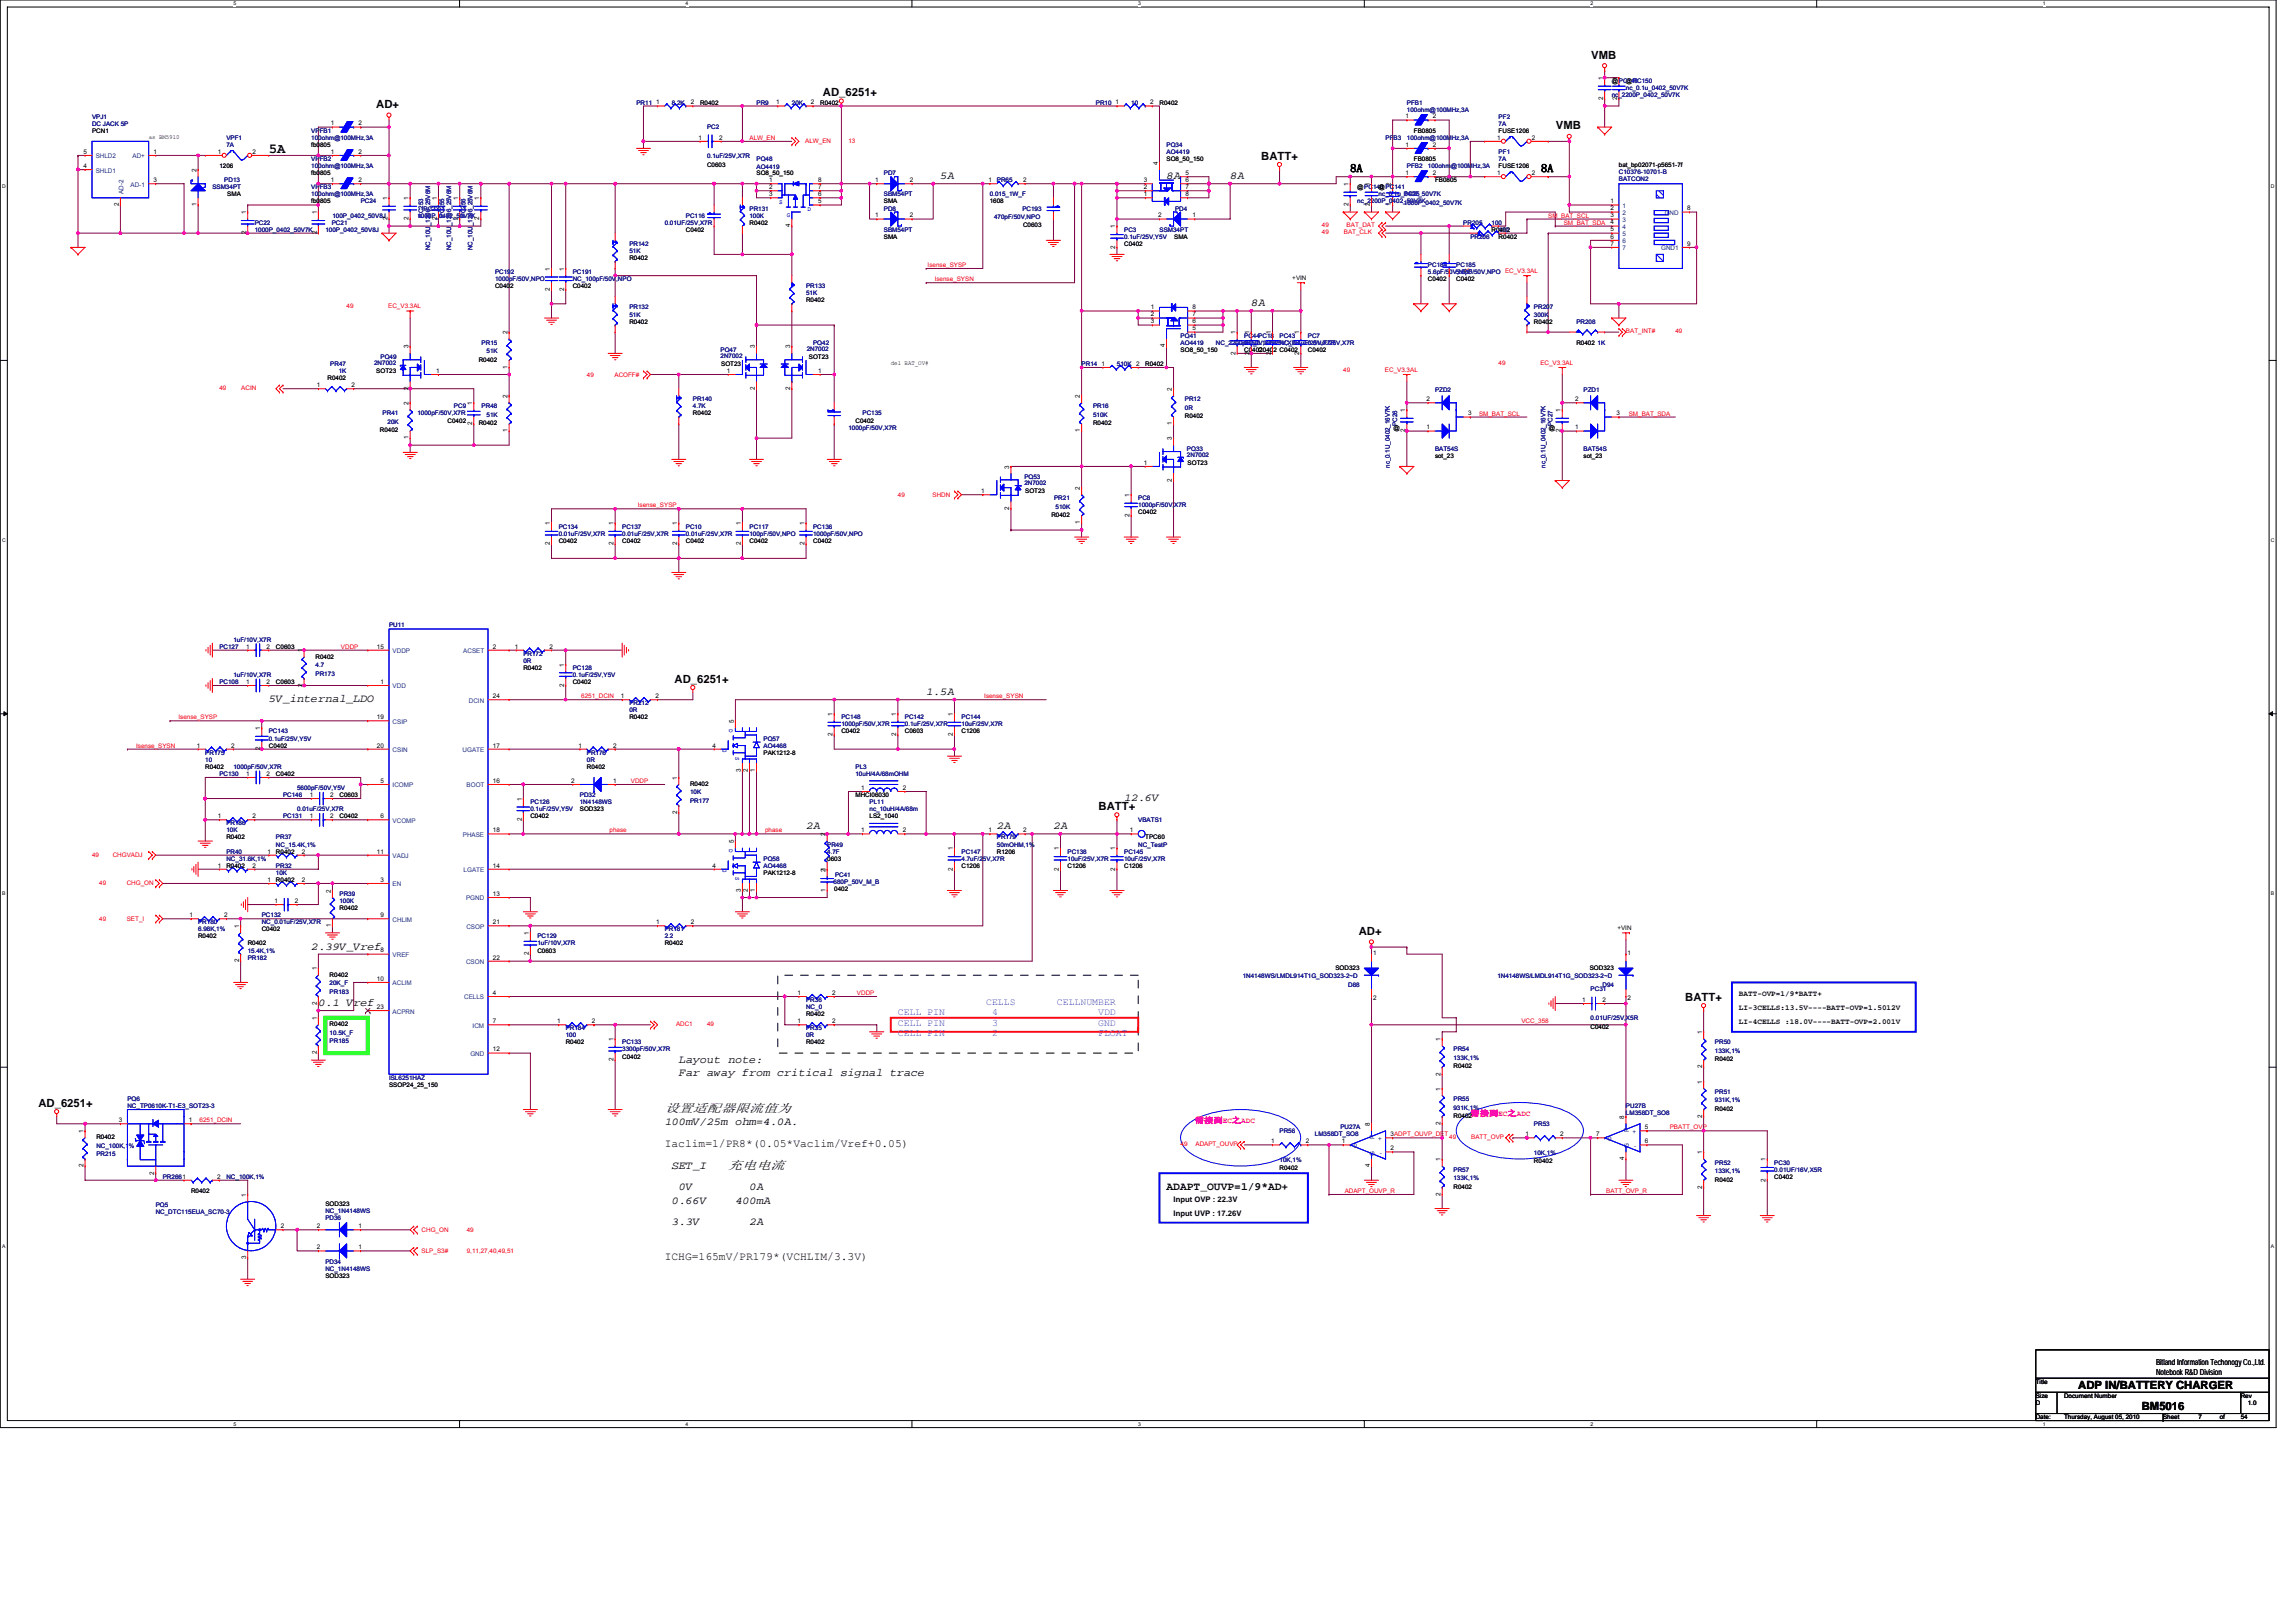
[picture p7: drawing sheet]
<svg xmlns="http://www.w3.org/2000/svg" width="297mm" height="210mm" viewBox="0 0 297 210" stroke-linecap="round" stroke-linejoin="round" font-family="sans-serif">
<defs><g id="words">
<text font-size="1.8" x="34.8" y="19.8">5A</text>
<g font-size="1.6">
<text x="86" y="143.9">设置适配器限流值为</text>
<text x="94.2" y="151.2">充电电流</text>
</g>
<g font-size="1.5">
<text x="205.9" y="7.6">VMB</text>
<text x="48.7" y="14">AD+</text>
<text x="106.5" y="12.4">AD_6251+</text>
<text x="201.3" y="16.7">VMB</text>
<text x="121.6" y="23.2">5A</text>
<text x="150.9" y="23.2">8A</text>
<text x="159.1" y="23.2">8A</text>
<text x="163.2" y="20.6">BATT+</text>
<text x="174.7" y="22.3">8A</text>
<text x="199.4" y="22.3">8A</text>
<text x="161.9" y="39.6">8A</text>
<text x="87.3" y="88.3">AD_6251+</text>
<text x="119.8" y="89.9">1.5A</text>
<text x="34.8" y="90.8">5V_internal_LDO</text>
<text x="104.3" y="107.3">2A</text>
<text x="129" y="107.3">2A</text>
<text x="136.3" y="107.3">2A</text>
<text x="142.1" y="104.8">BATT+</text>
<text x="145.4" y="103.7">12.6V</text>
<text x="40.3" y="122.9">2.39V_Vref</text>
<text x="175.8" y="120.9">AD+</text>
<text x="41.2" y="130.2">0.1 Vref</text>
<text x="218" y="129.5">BATT+</text>
<text x="87.8" y="137.5">Layout note:</text>
<text x="5" y="143.2">AD_6251+</text>
<text x="87.8" y="139.1">Far away from critical signal trace</text>
<text x="86" y="145.5">100mV/25m ohm=4.0A.</text>
<text x="86" y="148.4">Iaclim=1/PR8*(0.05*Vaclim/Vref+0.05)</text>
<text x="86.9" y="151.2">SET_I</text>
<text x="86.9" y="155.8">0.66V</text>
<text x="87.8" y="153.9">0V</text>
<text x="95.1" y="155.8">400mA</text>
<text x="97" y="153.9">0A</text>
<text x="150.9" y="153.9">ADAPT_OUVP=1/9*AD+</text>
<text x="86.9" y="158.5">3.3V</text>
<text x="97" y="158.5">2A</text>
<text x="86" y="163">ICHG=165mV/PR179*(VCHLIM/3.3V)</text>
<text x="268.9" y="179.7">ADP IN/BATTERY CHARGER</text>
<text x="277.1" y="182.4">BM5016</text>
</g>
<g font-size="1.3" fill="#8000ff">
<text x="116.2" y="131.3">CELL PIN</text>
<text x="127.6" y="130">CELLS</text>
<text x="128.4" y="131.3">4</text>
<text x="136.7" y="130">CELLNUMBER</text>
<text x="142.1" y="131.3">VDD</text>
<text x="116.2" y="132.7">CELL PIN</text>
<text x="116.2" y="134.1">CELL PIN</text>
<text x="128.4" y="132.7">3</text>
<text x="128.4" y="134.1">2</text>
<text x="142.1" y="132.7">GND</text>
<text x="142.1" y="134.1">FLOAT</text>
</g>
<g font-size="1.1">
<text x="278.9" y="176.6">Bitland Information Techonogy Co.,Ltd.</text>
<text x="278.9" y="177.8">Notebook R&amp;D Division</text>
</g>
<g font-size="1">
<text x="225" y="130.7">LI-3CELLS:13.5V----BATT-OVP=1.5012V</text>
<text x="225" y="128.8">BATT-OVP=1/9*BATT+</text>
<text x="225" y="132.5">LI-4CELLS :18.0V----BATT-OVP=2.001V</text>
<text x="151.8" y="155.5">Input OVP : 22.3V</text>
<text x="151.8" y="157.3">Input UVP : 17.26V</text>
</g>
<g font-size="1" fill="#ff0080">
<text x="154.6" y="145.3">需接到EC之ADC</text>
<text x="190.2" y="144.4">需接到EC之ADC</text>
</g>
<g font-size=".8">
<text x="207.4" y="10.3" transform="rotate(-90 207.4 10.3)">1</text>
<text x="208.5" y="10.8">@PC149</text>
<text x="209.2" y="10.3" transform="rotate(-90 209.2 10.3)">1</text>
<text x="210.4" y="10.8">@PC150</text>
<text x="11.9" y="17.2">PCN1</text>
<text x="42.8" y="16.2">1</text>
<text x="46.4" y="16.2">2</text>
<text x="84.9" y="13.5">1</text>
<text x="89.4" y="13.5">2</text>
<text x="90.6" y="13.5">R0402</text>
<text x="100.4" y="13.5">1</text>
<text x="104.9" y="13.5">2</text>
<text x="106.1" y="13.5">R0402</text>
<text x="144.3" y="13.5">1</text>
<text x="148.8" y="13.5">2</text>
<text x="150" y="13.5">R0402</text>
<text x="181.8" y="15.3">1</text>
<text x="182.9" y="17.2">FB0805</text>
<text x="185.4" y="15.3">2</text>
<text x="193.9" y="17.2">FUSE1206</text>
<text x="207.4" y="13" transform="rotate(-90 207.4 13)">2</text>
<text x="209.2" y="13" transform="rotate(-90 209.2 13)">2</text>
<text x="10.8" y="21.7">4</text>
<text x="10.8" y="19.9">5</text>
<text x="19.2" y="18">as BM5910</text>
<text x="19.9" y="19.9">1</text>
<text x="19.9" y="23.6">3</text>
<text x="25.4" y="22.2" transform="rotate(-90 25.4 22.2)">2</text>
<text x="28.2" y="19.9">1</text>
<text x="28.4" y="21.7">1206</text>
<text x="32.7" y="19.9">2</text>
<text x="40.3" y="19">fb0805</text>
<text x="40.3" y="22.7">fb0805</text>
<text x="42.8" y="23.6">1</text>
<text x="42.8" y="19.9">1</text>
<text x="46.4" y="23.6">2</text>
<text x="46.4" y="19.9">2</text>
<text x="90.4" y="18.1">1</text>
<text x="91.5" y="21.6">C0603</text>
<text x="93" y="18.1">2</text>
<text x="97.9" y="22.7">SO8_50_150</text>
<text x="99.5" y="23.6">1</text>
<text x="105.8" y="23.6">8</text>
<text x="113.2" y="23.6">1</text>
<text x="117.7" y="23.6">2</text>
<text x="127.9" y="23.6">1</text>
<text x="132.4" y="23.6">2</text>
<text x="148" y="23.6">3</text>
<text x="149.8" y="21.3" transform="rotate(-90 149.8 21.3)">4</text>
<text x="150.9" y="20.8">SO8_50_150</text>
<text x="153.4" y="22.6">5</text>
<text x="153.4" y="23.6">6</text>
<text x="181.8" y="19">1</text>
<text x="181.8" y="22.6">1</text>
<text x="182.9" y="20.8">FB0805</text>
<text x="185.4" y="19">2</text>
<text x="185.4" y="22.6">2</text>
<text x="185.6" y="23.6">FB0805</text>
<text x="193.7" y="18.1">1</text>
<text x="193.7" y="22.6">1</text>
<text x="193.9" y="21.7">FUSE1206</text>
<text x="198.2" y="18.1">2</text>
<text x="198.2" y="22.6">2</text>
<text x="209.4" y="21.6">bat_bp02071-p5651-7f</text>
<text x="15.4" y="26.7" transform="rotate(-90 15.4 26.7)">2</text>
<text x="25.4" y="26.7" transform="rotate(-90 25.4 26.7)">1</text>
<text x="29.4" y="25.4">SMA</text>
<text x="31.8" y="27.7" transform="rotate(-90 31.8 27.7)">1</text>
<text x="40.3" y="26.3">fb0805</text>
<text x="41" y="27.7" transform="rotate(-90 41 27.7)">1</text>
<text x="50.1" y="28.5" transform="rotate(-90 50.1 28.5)">2</text>
<text x="50.1" y="25.9" transform="rotate(-90 50.1 25.9)">1</text>
<text x="52.8" y="28.5" transform="rotate(-90 52.8 28.5)">2</text>
<text x="52.8" y="25.9" transform="rotate(-90 52.8 25.9)">1</text>
<text x="56.5" y="28.5" transform="rotate(-90 56.5 28.5)">2</text>
<text x="56.5" y="25.9" transform="rotate(-90 56.5 25.9)">1</text>
<text x="59.3" y="28.5" transform="rotate(-90 59.3 28.5)">2</text>
<text x="59.3" y="25.9" transform="rotate(-90 59.3 25.9)">1</text>
<text x="62" y="28.5" transform="rotate(-90 62 28.5)">2</text>
<text x="62" y="25.9" transform="rotate(-90 62 25.9)">1</text>
<text x="88.7" y="30">C0402</text>
<text x="97" y="29.1">R0402</text>
<text x="99.5" y="24.5">2</text>
<text x="99.5" y="25.4">3</text>
<text x="102.2" y="29.4" transform="rotate(-90 102.2 29.4)">4</text>
<text x="105.8" y="26.3">5</text>
<text x="105.8" y="25.4">6</text>
<text x="105.8" y="24.5">7</text>
<text x="113.2" y="28.1">1</text>
<text x="114.3" y="26.3">SMA</text>
<text x="117.7" y="28.1">2</text>
<text x="128.1" y="26.3">1608</text>
<text x="132.4" y="29.4">C0603</text>
<text x="144.3" y="29.5" transform="rotate(-90 144.3 29.5)">1</text>
<text x="148" y="25.4">1</text>
<text x="148" y="24.5">2</text>
<text x="149.8" y="28.1">2</text>
<text x="153.4" y="24.5">7</text>
<text x="153.4" y="25.4">8</text>
<text x="154.3" y="28.1">1</text>
<text x="174.5" y="26.7" transform="rotate(-90 174.5 26.7)">2</text>
<text x="174.5" y="24" transform="rotate(-90 174.5 24)">1</text>
<text x="175.6" y="24.5">@PC140</text>
<text x="177.2" y="26.7" transform="rotate(-90 177.2 26.7)">2</text>
<text x="177.2" y="24" transform="rotate(-90 177.2 24)">1</text>
<text x="178.3" y="24.5">@PC141</text>
<text x="180" y="26.7" transform="rotate(-90 180 26.7)">1</text>
<text x="180" y="24" transform="rotate(-90 180 24)">2</text>
<text x="193" y="30">R0402</text>
<text x="208.3" y="26.3">1</text>
<text x="208.3" y="28.1">3</text>
<text x="208.3" y="29">4</text>
<text x="208.3" y="30">5</text>
<text x="208.3" y="27.2">2</text>
<text x="218.3" y="27.2">8</text>
<text x="31.8" y="30.3" transform="rotate(-90 31.8 30.3)">2</text>
<text x="41" y="30.3" transform="rotate(-90 41 30.3)">2</text>
<text x="71.1" y="35" transform="rotate(-90 71.1 35)">1</text>
<text x="73" y="35" transform="rotate(-90 73 35)">1</text>
<text x="81.4" y="33.6">R0402</text>
<text x="114.3" y="30.9">SMA</text>
<text x="144.3" y="32.2" transform="rotate(-90 144.3 32.2)">2</text>
<text x="145.4" y="31.8">C0402</text>
<text x="151.9" y="30.9">SMA</text>
<text x="193.9" y="30.9">R0402</text>
<text x="208.3" y="31.8">7</text>
<text x="208.3" y="30.9">6</text>
<text x="218.3" y="31.8">9</text>
<text x="64" y="37.3">C0402</text>
<text x="71.1" y="37.7" transform="rotate(-90 71.1 37.7)">2</text>
<text x="73" y="37.7" transform="rotate(-90 73 37.7)">2</text>
<text x="74.1" y="37.3">C0402</text>
<text x="81.4" y="41.9">R0402</text>
<text x="104.3" y="39.1">R0402</text>
<text x="148.9" y="40">1</text>
<text x="148.9" y="40.9">2</text>
<text x="148.9" y="41.8">3</text>
<text x="154.3" y="41.8">6</text>
<text x="154.3" y="40.9">7</text>
<text x="154.3" y="40">8</text>
<text x="167.2" y="36.2">+VIN</text>
<text x="184.7" y="36.4">C0402</text>
<text x="188.4" y="36.4">C0402</text>
<text x="198.5" y="41.9">R0402</text>
<text x="52.8" y="45.1" transform="rotate(-90 52.8 45.1)">3</text>
<text x="61.9" y="46.8">R0402</text>
<text x="65.7" y="47.7" transform="rotate(-90 65.7 47.7)">1</text>
<text x="65.7" y="43.2" transform="rotate(-90 65.7 43.2)">2</text>
<text x="93.3" y="47.3">SOT23</text>
<text x="97.7" y="45.1" transform="rotate(-90 97.7 45.1)">3</text>
<text x="102.2" y="45.1" transform="rotate(-90 102.2 45.1)">3</text>
<text x="104.6" y="46.4">SOT23</text>
<text x="115.2" y="47.3">del BAT_OV#</text>
<text x="142.5" y="47.3">1</text>
<text x="148.2" y="47.3">R0402</text>
<text x="150.7" y="45" transform="rotate(-90 150.7 45)">4</text>
<text x="152.7" y="45.5">SO8_50_150</text>
<text x="154.3" y="42.8">5</text>
<text x="159.8" y="45.9" transform="rotate(-90 159.8 45.9)">2</text>
<text x="159.8" y="43.2" transform="rotate(-90 159.8 43.2)">1</text>
<text x="161" y="45.5">C0402</text>
<text x="161.7" y="45.9" transform="rotate(-90 161.7 45.9)">2</text>
<text x="161.7" y="43.2" transform="rotate(-90 161.7 43.2)">1</text>
<text x="162.8" y="45.5">C0402 C0402</text>
<text x="164.4" y="45.9" transform="rotate(-90 164.4 45.9)">2</text>
<text x="164.4" y="43.2" transform="rotate(-90 164.4 43.2)">1</text>
<text x="168.1" y="45.9" transform="rotate(-90 168.1 45.9)">2</text>
<text x="168.1" y="43.2" transform="rotate(-90 168.1 43.2)">1</text>
<text x="169.2" y="45.5">C0402</text>
<text x="203.9" y="44.6">R0402</text>
<text x="41" y="50.1">1</text>
<text x="42.4" y="49.2">R0402</text>
<text x="45.5" y="50.1">2</text>
<text x="48.7" y="48.3">SOT23</text>
<text x="52.8" y="52.4" transform="rotate(-90 52.8 52.4)">2</text>
<text x="52.8" y="50.5" transform="rotate(-90 52.8 50.5)">2</text>
<text x="56.4" y="48.2">1</text>
<text x="61.1" y="52.4" transform="rotate(-90 61.1 52.4)">1</text>
<text x="65.7" y="51.5" transform="rotate(-90 65.7 51.5)">2</text>
<text x="89.6" y="53.7">R0402</text>
<text x="94" y="48.2">1</text>
<text x="97.7" y="50.5" transform="rotate(-90 97.7 50.5)">2</text>
<text x="102.2" y="50.5" transform="rotate(-90 102.2 50.5)">2</text>
<text x="105.8" y="48.2">1</text>
<text x="139.7" y="51.5" transform="rotate(-90 139.7 51.5)">2</text>
<text x="151.6" y="50.6" transform="rotate(-90 151.6 50.6)">2</text>
<text x="181.8" y="53.3" transform="rotate(-90 181.8 53.3)">1</text>
<text x="184.5" y="51.9">2</text>
<text x="189.9" y="53.7">3</text>
<text x="201.9" y="53.3" transform="rotate(-90 201.9 53.3)">1</text>
<text x="203.8" y="51.9">2</text>
<text x="209.1" y="53.7">3</text>
<text x="49.1" y="55.9">R0402</text>
<text x="52.8" y="56.9" transform="rotate(-90 52.8 56.9)">1</text>
<text x="57.9" y="54.7">C0402</text>
<text x="61.1" y="55" transform="rotate(-90 61.1 55)">2</text>
<text x="61.9" y="55">R0402</text>
<text x="65.7" y="55.9" transform="rotate(-90 65.7 55.9)">1</text>
<text x="110.7" y="54.7">C0402</text>
<text x="139.7" y="55.9" transform="rotate(-90 139.7 55.9)">1</text>
<text x="141.4" y="55">R0402</text>
<text x="151.6" y="57" transform="rotate(-90 151.6 57)">3</text>
<text x="151.6" y="55" transform="rotate(-90 151.6 55)">1</text>
<text x="153.3" y="54.1">R0402</text>
<text x="180.3" y="55.6">@</text>
<text x="181.8" y="55.9" transform="rotate(-90 181.8 55.9)">2</text>
<text x="184.5" y="55.6">1</text>
<text x="185.6" y="59.2">sot_23</text>
<text x="200.4" y="55.6">@</text>
<text x="201.9" y="55.9" transform="rotate(-90 201.9 55.9)">2</text>
<text x="203.8" y="55.6">1</text>
<text x="204.9" y="59.2">sot_23</text>
<text x="127" y="63.8">1</text>
<text x="130.6" y="66" transform="rotate(-90 130.6 66)">2</text>
<text x="130.6" y="60.6" transform="rotate(-90 130.6 60.6)">3</text>
<text x="132.6" y="63.8">SOT23</text>
<text x="139.7" y="63.4" transform="rotate(-90 139.7 63.4)">2</text>
<text x="146.1" y="64.3" transform="rotate(-90 146.1 64.3)">1</text>
<text x="148" y="60.1">1</text>
<text x="151.6" y="62.3" transform="rotate(-90 151.6 62.3)">2</text>
<text x="153.6" y="60.2">SOT23</text>
<text x="71.1" y="70.6" transform="rotate(-90 71.1 70.6)">2</text>
<text x="71.1" y="67.9" transform="rotate(-90 71.1 67.9)">1</text>
<text x="72.3" y="70.2">C0402</text>
<text x="79.4" y="70.6" transform="rotate(-90 79.4 70.6)">2</text>
<text x="79.4" y="67.9" transform="rotate(-90 79.4 67.9)">1</text>
<text x="80.5" y="70.2">C0402</text>
<text x="87.6" y="70.6" transform="rotate(-90 87.6 70.6)">2</text>
<text x="87.6" y="67.9" transform="rotate(-90 87.6 67.9)">1</text>
<text x="88.7" y="70.2">C0402</text>
<text x="95.8" y="70.6" transform="rotate(-90 95.8 70.6)">2</text>
<text x="95.8" y="67.9" transform="rotate(-90 95.8 67.9)">1</text>
<text x="97" y="70.2">C0402</text>
<text x="104.1" y="70.6" transform="rotate(-90 104.1 70.6)">2</text>
<text x="104.1" y="67.9" transform="rotate(-90 104.1 67.9)">1</text>
<text x="105.2" y="70.2">C0402</text>
<text x="136" y="66.9">R0402</text>
<text x="139.7" y="67.8" transform="rotate(-90 139.7 67.8)">1</text>
<text x="146.1" y="66.9" transform="rotate(-90 146.1 66.9)">2</text>
<text x="147.3" y="66.5">C0402</text>
<text x="31.9" y="83.9">1</text>
<text x="34.5" y="83.9">2</text>
<text x="35.7" y="83.9">C0603</text>
<text x="48.8" y="83.9">15</text>
<text x="63.8" y="83.9">2</text>
<text x="66.6" y="83.9">1</text>
<text x="71.1" y="83.9">2</text>
<text x="31.9" y="88.5">1</text>
<text x="34.5" y="88.5">2</text>
<text x="35.7" y="88.5">C0603</text>
<text x="39.1" y="88.9" transform="rotate(-90 39.1 88.9)">2</text>
<text x="39.1" y="84.4" transform="rotate(-90 39.1 84.4)">1</text>
<text x="40.8" y="85.2">R0402</text>
<text x="49.2" y="88.5">1</text>
<text x="67.7" y="86.7">R0402</text>
<text x="73" y="88.9" transform="rotate(-90 73 88.9)">2</text>
<text x="73" y="86.2" transform="rotate(-90 73 86.2)">1</text>
<text x="74.1" y="88.5">C0402</text>
<text x="33.7" y="94.5" transform="rotate(-90 33.7 94.5)">1</text>
<text x="48.8" y="93">19</text>
<text x="63.8" y="90.3">24</text>
<text x="80.3" y="90.3">1</text>
<text x="81.4" y="93.1">R0402</text>
<text x="84.8" y="90.3">2</text>
<text x="94.9" y="93.5" transform="rotate(-90 94.9 93.5)">5</text>
<text x="107.7" y="95.2" transform="rotate(-90 107.7 95.2)">2</text>
<text x="107.7" y="92.6" transform="rotate(-90 107.7 92.6)">1</text>
<text x="108.9" y="94.9">C0402</text>
<text x="115.9" y="95.2" transform="rotate(-90 115.9 95.2)">2</text>
<text x="115.9" y="92.6" transform="rotate(-90 115.9 92.6)">1</text>
<text x="117.1" y="94.9">C0603</text>
<text x="123.3" y="95.2" transform="rotate(-90 123.3 95.2)">2</text>
<text x="123.3" y="92.6" transform="rotate(-90 123.3 92.6)">1</text>
<text x="124.4" y="94.9">C1206</text>
<text x="25.5" y="96.7">1</text>
<text x="26.6" y="99.5">R0402</text>
<text x="29.9" y="96.7">2</text>
<text x="31.9" y="100.4">1</text>
<text x="33.7" y="97.1" transform="rotate(-90 33.7 97.1)">2</text>
<text x="34.5" y="100.4">2</text>
<text x="34.8" y="96.7">C0402</text>
<text x="35.7" y="100.4">C0402</text>
<text x="48.8" y="96.7">20</text>
<text x="49.2" y="101.3">5</text>
<text x="63.8" y="101.3">16</text>
<text x="63.8" y="96.7">17</text>
<text x="73.9" y="101.3">2</text>
<text x="74.8" y="96.7">1</text>
<text x="75.9" y="99.5">R0402</text>
<text x="79.3" y="96.7">2</text>
<text x="79.3" y="101.3">1</text>
<text x="87.6" y="100.9" transform="rotate(-90 87.6 100.9)">1</text>
<text x="89.3" y="101.7">R0402</text>
<text x="92.2" y="96.7">4</text>
<text x="95.8" y="99.8" transform="rotate(-90 95.8 99.8)">3</text>
<text x="96.7" y="99.8" transform="rotate(-90 96.7 99.8)">2</text>
<text x="97.7" y="99.8" transform="rotate(-90 97.7 99.8)">1</text>
<text x="98.8" y="97.6">PAK1212-8</text>
<text x="28.2" y="105.9">1</text>
<text x="32.7" y="105.9">2</text>
<text x="40.1" y="105.9">1</text>
<text x="40.1" y="103.1">1</text>
<text x="42.7" y="105.9">2</text>
<text x="42.7" y="103.1">2</text>
<text x="43.9" y="105.9">C0402</text>
<text x="43.9" y="103.1">C0603</text>
<text x="49.2" y="105.9">6</text>
<text x="63.8" y="107.7">18</text>
<text x="67.5" y="106.2" transform="rotate(-90 67.5 106.2)">2</text>
<text x="67.5" y="103.6" transform="rotate(-90 67.5 103.6)">1</text>
<text x="68.6" y="105.9">C0402</text>
<text x="75" y="105">SOD323</text>
<text x="87.6" y="105.3" transform="rotate(-90 87.6 105.3)">2</text>
<text x="110.7" y="103.1">MHCI06030</text>
<text x="111.4" y="107.7">1</text>
<text x="111.4" y="102.2">1</text>
<text x="112.5" y="105.9">LS2_1040</text>
<text x="116.8" y="107.7">2</text>
<text x="116.8" y="102.2">2</text>
<text x="127.9" y="107.7">1</text>
<text x="132.4" y="107.7">2</text>
<text x="146.2" y="107.7">1</text>
<text x="28.2" y="112.2">1</text>
<text x="29.3" y="108.6">R0402</text>
<text x="29.3" y="112.3">R0402</text>
<text x="32.7" y="112.2">2</text>
<text x="34.6" y="110.4">1</text>
<text x="35.7" y="110.4">R0402</text>
<text x="39.1" y="110.4">2</text>
<text x="48.8" y="110.4">11</text>
<text x="63.8" y="112.2">14</text>
<text x="92.2" y="112.2">4</text>
<text x="94.9" y="109.1" transform="rotate(-90 94.9 109.1)">5</text>
<text x="98.8" y="113.2">PAK1212-8</text>
<text x="106.8" y="112.8" transform="rotate(-90 106.8 112.8)">21</text>
<text x="106.8" y="108.2" transform="rotate(-90 106.8 108.2)">2</text>
<text x="107" y="111.4">0603</text>
<text x="123.3" y="112.6" transform="rotate(-90 123.3 112.6)">2</text>
<text x="123.3" y="110" transform="rotate(-90 123.3 110)">1</text>
<text x="124.4" y="112.3">C1206</text>
<text x="129" y="110.4">R1206</text>
<text x="137" y="112.6" transform="rotate(-90 137 112.6)">2</text>
<text x="137" y="110" transform="rotate(-90 137 110)">1</text>
<text x="138.1" y="112.3">C1206</text>
<text x="144.3" y="112.6" transform="rotate(-90 144.3 112.6)">2</text>
<text x="144.3" y="110" transform="rotate(-90 144.3 110)">1</text>
<text x="145.4" y="112.3">C1206</text>
<text x="148.2" y="108.6">TPC60</text>
<text x="24.5" y="118.7">1</text>
<text x="29" y="118.7">2</text>
<text x="34.6" y="114.1">1</text>
<text x="35.5" y="116.8">1</text>
<text x="35.7" y="114.1">R0402</text>
<text x="38.2" y="116.8">2</text>
<text x="39.1" y="114.1">2</text>
<text x="42.8" y="120" transform="rotate(-90 42.8 120)">1</text>
<text x="42.8" y="115.5" transform="rotate(-90 42.8 115.5)">2</text>
<text x="43.9" y="117.8">R0402</text>
<text x="49.2" y="114.1">3</text>
<text x="49.2" y="118.7">9</text>
<text x="63.8" y="115.9">13</text>
<text x="63.8" y="119.6">21</text>
<text x="84.9" y="119.6">1</text>
<text x="89.4" y="119.6">2</text>
<text x="95.8" y="115.4" transform="rotate(-90 95.8 115.4)">3</text>
<text x="96.7" y="115.4" transform="rotate(-90 96.7 115.4)">2</text>
<text x="97.7" y="115.4" transform="rotate(-90 97.7 115.4)">1</text>
<text x="106.8" y="115.4" transform="rotate(-90 106.8 115.4)">1</text>
<text x="107.9" y="115.3">0402</text>
<text x="25.6" y="121.4">R0402</text>
<text x="30.9" y="124.5" transform="rotate(-90 30.9 124.5)">2</text>
<text x="30.9" y="120.1" transform="rotate(-90 30.9 120.1)">1</text>
<text x="32" y="122.3">R0402</text>
<text x="33.9" y="120.5">C0402</text>
<text x="41" y="125.5" transform="rotate(-90 41 125.5)">1</text>
<text x="49.2" y="123.2">8</text>
<text x="63.8" y="124.1">22</text>
<text x="68.4" y="123.6" transform="rotate(-90 68.4 123.6)">2</text>
<text x="68.4" y="121" transform="rotate(-90 68.4 121)">1</text>
<text x="69.5" y="123.3">C0603</text>
<text x="86" y="122.3">R0402</text>
<text x="172.8" y="125.4">SOD323</text>
<text x="177.6" y="123.5">1</text>
<text x="205.7" y="125.4">SOD323</text>
<text x="209.3" y="120.3">+VIN</text>
<text x="210.6" y="123.5">1</text>
<text x="41" y="132" transform="rotate(-90 41 132)">1</text>
<text x="41" y="130" transform="rotate(-90 41 130)">2</text>
<text x="42.6" y="126.3">R0402</text>
<text x="48.8" y="126.9">10</text>
<text x="48.8" y="130.5">23</text>
<text x="63.8" y="128.7">4</text>
<text x="103.2" y="128.7">1</text>
<text x="104.3" y="131.5">R0402</text>
<text x="107.7" y="128.7">2</text>
<text x="177.6" y="129.4">2</text>
<text x="204.7" y="129.6">1</text>
<text x="207.3" y="129.6">2</text>
<text x="210.6" y="129.4">2</text>
<text x="41" y="136.4" transform="rotate(-90 41 136.4)">2</text>
<text x="42.6" y="132.8">R0402</text>
<text x="63.8" y="136">12</text>
<text x="63.8" y="132.4">7</text>
<text x="72.1" y="132.4">1</text>
<text x="73.2" y="135.1">R0402</text>
<text x="76.6" y="132.4">2</text>
<text x="79.4" y="137.3" transform="rotate(-90 79.4 137.3)">2</text>
<text x="79.4" y="134.7" transform="rotate(-90 79.4 134.7)">1</text>
<text x="80.5" y="137">C0402</text>
<text x="103.2" y="132.4">1</text>
<text x="104.3" y="135.1">R0402</text>
<text x="107.7" y="132.4">2</text>
<text x="186.4" y="134.7" transform="rotate(-90 186.4 134.7)">1</text>
<text x="205.8" y="133.1">C0402</text>
<text x="220.2" y="133.8" transform="rotate(-90 220.2 133.8)">1</text>
<text x="221.9" y="137.3">R0402</text>
<text x="50.3" y="140.6">SSOP24_25_150</text>
<text x="186.4" y="141.1" transform="rotate(-90 186.4 141.1)">1</text>
<text x="186.4" y="139.1" transform="rotate(-90 186.4 139.1)">2</text>
<text x="188" y="138.2">R0402</text>
<text x="220.2" y="140.2" transform="rotate(-90 220.2 140.2)">1</text>
<text x="220.2" y="138.2" transform="rotate(-90 220.2 138.2)">2</text>
<text x="221.9" y="143.7">R0402</text>
<text x="10.8" y="146.6" transform="rotate(-90 10.8 146.6)">1</text>
<text x="12.5" y="147.4">R0402</text>
<text x="15.4" y="145.2">3</text>
<text x="24.4" y="145.2">1</text>
<text x="164.4" y="147.9">1</text>
<text x="168.9" y="147.9">2</text>
<text x="173.6" y="147.9">1</text>
<text x="177.2" y="145.7" transform="rotate(-90 177.2 145.7)">8</text>
<text x="179.9" y="147">3ADPT_OUVP_DET</text>
<text x="179.9" y="148.8">2</text>
<text x="186.4" y="145.5" transform="rotate(-90 186.4 145.5)">2</text>
<text x="188" y="144.6">R0402</text>
<text x="197.4" y="147">1</text>
<text x="201.8" y="147">2</text>
<text x="206.5" y="147">7</text>
<text x="210.1" y="144.8" transform="rotate(-90 210.1 144.8)">8</text>
<text x="212.8" y="146.1">5</text>
<text x="212.8" y="147.9">6</text>
<text x="220.2" y="149.3" transform="rotate(-90 220.2 149.3)">1</text>
<text x="220.2" y="144.6" transform="rotate(-90 220.2 144.6)">2</text>
<text x="10.8" y="151" transform="rotate(-90 10.8 151)">2</text>
<text x="19.9" y="152" transform="rotate(-90 19.9 152)">2</text>
<text x="24.7" y="154.3">R0402</text>
<text x="28.1" y="152.5">2</text>
<text x="31.8" y="154.8" transform="rotate(-90 31.8 154.8)">1</text>
<text x="42.1" y="156">SOD323</text>
<text x="165.5" y="151.4">R0402</text>
<text x="177.2" y="151" transform="rotate(-90 177.2 151)">4</text>
<text x="186.4" y="154.7" transform="rotate(-90 186.4 154.7)">2</text>
<text x="186.4" y="150.2" transform="rotate(-90 186.4 150.2)">1</text>
<text x="188" y="153.8">R0402</text>
<text x="198.5" y="150.5">R0402</text>
<text x="210.1" y="150.1" transform="rotate(-90 210.1 150.1)">4</text>
<text x="220.2" y="153.8" transform="rotate(-90 220.2 153.8)">2</text>
<text x="221.9" y="152.9">R0402</text>
<text x="228.4" y="152.9" transform="rotate(-90 228.4 152.9)">2</text>
<text x="228.4" y="150.2" transform="rotate(-90 228.4 150.2)">1</text>
<text x="229.5" y="152.5">C0402</text>
<text x="36.3" y="158.9">2</text>
<text x="41" y="161.6">2</text>
<text x="41" y="158.9">2</text>
<text x="46.4" y="161.6">1</text>
<text x="46.4" y="158.9">1</text>
<text x="31.8" y="162.9" transform="rotate(-90 31.8 162.9)">3</text>
<text x="42.1" y="165.3">SOD323</text>
<text x="263.4" y="179">Title</text>
<text x="263.4" y="180.8">Size</text>
<text x="263.4" y="183.6">Date:</text>
<text x="263.4" y="181.8">D</text>
<text x="267" y="180.8">Document Number</text>
<text x="267" y="183.6">Thursday, August 05, 2010</text>
<text x="279.8" y="183.6">Sheet</text>
<text x="284.4" y="183.6">7</text>
<text x="287.2" y="183.6">of</text>
<text x="289.9" y="183.6">54</text>
<text x="289.9" y="180.8">Rev</text>
<text x="290.8" y="181.8">1.0</text>
</g>
<g font-size=".8" fill="#000080">
<text x="210.4" y="11.7">nc_0.1u_0402_50V7K</text>
<text x="11.9" y="15.3">VPJ1</text>
<text x="11.9" y="16.3">DC JACK 5P</text>
<text x="40.3" y="17.2">VPFB1</text>
<text x="82.3" y="13.5">PR11</text>
<text x="86.9" y="13.5">8.2K</text>
<text x="91.5" y="16.7">PC2</text>
<text x="97.9" y="13.5">PR9</text>
<text x="102.4" y="13.5">20K</text>
<text x="141.8" y="13.5">PR10</text>
<text x="146.3" y="13.5">10</text>
<text x="182" y="13.5">PFB1</text>
<text x="182" y="14.4">100ohm@100MHz,3A</text>
<text x="193.9" y="15.3">PF2</text>
<text x="193.9" y="16.3">7A</text>
<text x="208.5" y="12.6">nc_2200P_0402_50V7K</text>
<text x="29" y="23.6">PD13</text>
<text x="29.3" y="18.1">VPF1</text>
<text x="29.3" y="19">7A</text>
<text x="40.3" y="18.1">100ohm@100MHz,3A</text>
<text x="40.3" y="20.8">VPFB2</text>
<text x="40.3" y="21.7">100ohm@100MHz,3A</text>
<text x="91.5" y="20.5">0.1uF/25V,X7R</text>
<text x="97.9" y="20.8">PQ48</text>
<text x="97.9" y="21.9">AO4419</text>
<text x="114.3" y="22.7">PD7</text>
<text x="129" y="23.6">PR65</text>
<text x="150.9" y="19">PQ34</text>
<text x="150.9" y="19.9">AO4419</text>
<text x="179.3" y="18.1">PFB3</text>
<text x="182" y="18.1">100ohm@100MHz,3A</text>
<text x="182" y="21.7">PFB2</text>
<text x="184.7" y="21.7">100ohm@100MHz,3A</text>
<text x="193.9" y="19.9">PF1</text>
<text x="193.9" y="20.8">7A</text>
<text x="209.4" y="23.4">BATCON2</text>
<text x="209.4" y="22.5">C10376-10701-B</text>
<text x="27.5" y="24.5">SSM34PT</text>
<text x="33" y="29.1">PC22</text>
<text x="33" y="30">1000P_0402_50V7K</text>
<text x="40.3" y="24.5">VPFB3</text>
<text x="40.3" y="25.4">100ohm@100MHz,3A</text>
<text x="42.1" y="30">100P_0402_50V8J</text>
<text x="42.9" y="29.1">PC21</text>
<text x="43" y="28.2">100P_0402_50V8J</text>
<text x="46.7" y="26.3">PC24</text>
<text x="54" y="28.2">1000P_0402_50V7K</text>
<text x="54.7" y="28.2" transform="rotate(-90 54.7 28.2)">PC253</text>
<text x="54.8" y="27.2">PC23</text>
<text x="57.5" y="28.2" transform="rotate(-90 57.5 28.2)">PC255</text>
<text x="60.2" y="28.2" transform="rotate(-90 60.2 28.2)">PC256</text>
<text x="86" y="29.1">0.01UF/25V,X7R</text>
<text x="88.7" y="28.2">PC116</text>
<text x="97" y="28.2">100K</text>
<text x="97" y="27.2">PR131</text>
<text x="114.3" y="25.4">SBM54PT</text>
<text x="114.3" y="27.2">PD8</text>
<text x="114.3" y="30">SBM54PT</text>
<text x="128.1" y="25.4">0.015_1W_F</text>
<text x="128.6" y="28.3">470pF/50V,NPO</text>
<text x="132.3" y="27.2">PC193</text>
<text x="145.4" y="30">PC3</text>
<text x="150" y="30">SSM34PT</text>
<text x="152" y="27.2">PD4</text>
<text x="175.6" y="26.3">nc_2200P_0402_50V7K</text>
<text x="178.3" y="25.4">nc_0.1u_0402_50V7K</text>
<text x="181.6" y="25.4">PC25</text>
<text x="181.6" y="26.5">1000P_0402_50V7K</text>
<text x="189.3" y="29.1">PR205</text>
<text x="193" y="29.1">100</text>
<text x="193.9" y="30">100</text>
<text x="55.6" y="32.4" transform="rotate(-90 55.6 32.4)">NC_10U_1206_25V6M</text>
<text x="58.4" y="32.4" transform="rotate(-90 58.4 32.4)">NC_10U_1206_25V6M</text>
<text x="61.1" y="32.4" transform="rotate(-90 61.1 32.4)">NC_10U_1206_25V6M</text>
<text x="64" y="35.5">PC192</text>
<text x="74.1" y="35.5">PC191</text>
<text x="81.4" y="32.7">51K</text>
<text x="81.4" y="31.8">PR142</text>
<text x="145.4" y="30.9">0.1uF/25V,Y5V</text>
<text x="184.7" y="34.5">PC184</text>
<text x="184.7" y="35.5">5.6pF/50V,NPO</text>
<text x="188.4" y="34.5">PC185</text>
<text x="188.4" y="35.5">5.6pF/50V,NPO EC_V3.3AL</text>
<text x="190.2" y="30.9">PR206</text>
<text x="64" y="36.4">1000pF/50V,NPO</text>
<text x="74.1" y="36.4">NC_100pF/50V,NPO</text>
<text x="81.4" y="41">51K</text>
<text x="81.4" y="40">PR132</text>
<text x="104.3" y="37.3">PR133</text>
<text x="104.3" y="38.2">51K</text>
<text x="198.5" y="40">PR207</text>
<text x="198.5" y="41">300K</text>
<text x="203.9" y="41.9">PR208</text>
<text x="42.7" y="47.3">PR47</text>
<text x="48.4" y="47.3">2N7002</text>
<text x="49.2" y="46.4">PQ49</text>
<text x="62.3" y="44.6">PR15</text>
<text x="62.9" y="45.7">51K</text>
<text x="93.2" y="45.5">PQ47</text>
<text x="93.2" y="46.3">2N7002</text>
<text x="104.4" y="45.4">2N7002</text>
<text x="105.2" y="44.6">PQ42</text>
<text x="139.9" y="47.3">PR14</text>
<text x="144.5" y="47.3">510K 2</text>
<text x="152.7" y="43.7">PQ41</text>
<text x="152.7" y="44.6">AO4419</text>
<text x="157.3" y="44.6">NC_2200pF/50V,X7R NC_0.1uF/25V,X7R</text>
<text x="161" y="43.7">PC44PC18</text>
<text x="161" y="44.6">NC_0.1uF/25V,X7R</text>
<text x="165.5" y="43.7">PC43</text>
<text x="169.2" y="43.7">PC7</text>
<text x="169.2" y="44.6">0.01uF/25V,X7R</text>
<text x="206.7" y="44.6">1K</text>
<text x="43.8" y="48.3">1K</text>
<text x="49.5" y="53.7">PR41</text>
<text x="54" y="53.7">1000pF/50V,X7R</text>
<text x="58.7" y="52.8">PC9</text>
<text x="62.3" y="52.8">PR48</text>
<text x="62.9" y="53.9">51K</text>
<text x="89.6" y="52.8">4.7K</text>
<text x="89.6" y="51.9">PR140</text>
<text x="111.6" y="53.7">PC135</text>
<text x="141.4" y="52.8">PR16</text>
<text x="141.4" y="53.9">510K</text>
<text x="153.3" y="51.9">PR12</text>
<text x="153.3" y="53">0R</text>
<text x="185.6" y="50.7">PZD2</text>
<text x="204.9" y="50.7">PZD1</text>
<text x="50.1" y="54.8">20K</text>
<text x="109.8" y="55.6">1000pF/50V,X7R</text>
<text x="153.6" y="58.3">PQ33</text>
<text x="153.6" y="59.1">2N7002</text>
<text x="180.7" y="55.1" transform="rotate(-90 180.7 55.1)">PC26</text>
<text x="185.6" y="58.3">BAT54S</text>
<text x="200.8" y="55.1" transform="rotate(-90 200.8 55.1)">PC27</text>
<text x="204.9" y="58.3">BAT54S</text>
<text x="132.5" y="62">PQ53</text>
<text x="132.5" y="62.8">2N7002</text>
<text x="136.4" y="64.7">PR21</text>
<text x="136.6" y="65.8">510K</text>
<text x="147.3" y="64.7">PC8</text>
<text x="147.3" y="65.6">1000pF/50V,X7R</text>
<text x="179.8" y="60.5" transform="rotate(-90 179.8 60.5)">nc_0.1U_0402_16V7K</text>
<text x="199.9" y="60.5" transform="rotate(-90 199.9 60.5)">nc_0.1U_0402_16V7K</text>
<text x="72.3" y="68.4">PC134</text>
<text x="72.3" y="69.3">0.01uF/25V,X7R</text>
<text x="80.5" y="68.4">PC137</text>
<text x="80.5" y="69.3">0.01uF/25V,X7R</text>
<text x="88.7" y="68.4">PC10</text>
<text x="88.7" y="69.3">0.01uF/25V,X7R</text>
<text x="97" y="68.4">PC117</text>
<text x="97" y="69.3">100pF/50V,NPO</text>
<text x="105.2" y="68.4">PC136</text>
<text x="105.2" y="69.3">1000pF/50V,NPO</text>
<text x="28.4" y="83.9">PC127</text>
<text x="30.2" y="83">1uF/10V,X7R</text>
<text x="50.3" y="81.2">PU11</text>
<text x="28.4" y="88.5">PC108</text>
<text x="30.2" y="87.6">1uF/10V,X7R</text>
<text x="40.8" y="87.4">PR173</text>
<text x="40.8" y="86.3">4.7</text>
<text x="67.7" y="84.8">PR172</text>
<text x="67.7" y="85.7">0R</text>
<text x="74.1" y="86.7">PC128</text>
<text x="74.1" y="87.6">0.1uF/25V,Y5V</text>
<text x="34.8" y="94.9">PC143</text>
<text x="34.8" y="95.8">0.1uF/25V,Y5V</text>
<text x="81.4" y="91.2">PR212</text>
<text x="81.4" y="92.2">0R</text>
<text x="98.8" y="95.8">PQ57</text>
<text x="108.9" y="93.1">PC148</text>
<text x="108.9" y="94">1000pF/50V,X7R</text>
<text x="117.1" y="93.1">PC142</text>
<text x="117.1" y="94">0.1uF/25V,X7R</text>
<text x="124.4" y="93.1">PC144</text>
<text x="124.4" y="94">10uF/25V,X7R</text>
<text x="26.6" y="97.6">PR175</text>
<text x="26.6" y="98.6">10</text>
<text x="28.4" y="100.4">PC130</text>
<text x="30.2" y="99.5">1000pF/50V,X7R</text>
<text x="75.9" y="97.6">PR176</text>
<text x="75.9" y="98.6">0R</text>
<text x="98.8" y="96.7">AO4468</text>
<text x="110.7" y="99.5">PL3</text>
<text x="110.7" y="100.4">10uH/4A/68mOHM</text>
<text x="29.3" y="106.8">PR186</text>
<text x="29.3" y="107.7">10K</text>
<text x="36.6" y="105.9">PC131</text>
<text x="36.6" y="103.1">PC146</text>
<text x="38.4" y="105">0.01uF/25V,X7R</text>
<text x="38.4" y="102.2">5600pF/50V,Y5V</text>
<text x="68.6" y="104">PC126</text>
<text x="68.6" y="105">0.1uF/25V,Y5V</text>
<text x="75" y="103.1">PD32</text>
<text x="75" y="104">1N4148WS</text>
<text x="89.3" y="103.9">PR177</text>
<text x="89.3" y="102.8">10K</text>
<text x="112.5" y="104">PL11</text>
<text x="112.5" y="105">nc_10uH/4A/68m</text>
<text x="147.3" y="106.3">VBATS1</text>
<text x="29.3" y="110.4">PR40</text>
<text x="29.3" y="111.4">NC_31.6K,1%</text>
<text x="35.7" y="112.3">PR32</text>
<text x="35.7" y="113.2">10K</text>
<text x="35.7" y="108.6">PR37</text>
<text x="35.7" y="109.5">NC_15.4K,1%</text>
<text x="98.8" y="111.4">PQ58</text>
<text x="98.8" y="112.3">AO4468</text>
<text x="107" y="109.5">PR49</text>
<text x="107" y="110.4">4.7F</text>
<text x="108" y="113.5">PC41</text>
<text x="124.4" y="110.4">PC147</text>
<text x="124.4" y="111.4">4.7uF/25V,X7R</text>
<text x="129" y="108.6">PR179</text>
<text x="129" y="109.5">50mOHM,1%</text>
<text x="138.1" y="110.4">PC138</text>
<text x="138.1" y="111.4">10uF/25V,X7R</text>
<text x="145.4" y="110.4">PC145</text>
<text x="145.4" y="111.4">10uF/25V,X7R</text>
<text x="147.3" y="109.5">NC_TestP</text>
<text x="25.6" y="119.6">PR180</text>
<text x="33.9" y="118.7">PC132</text>
<text x="33.9" y="119.6">NC_0.01uF/25V,X7R</text>
<text x="43.9" y="115.9">PR39</text>
<text x="43.9" y="116.8">100K</text>
<text x="107.8" y="114.4">680P_50V_M_B</text>
<text x="25.6" y="120.5">6.98K,1%</text>
<text x="32" y="124.2">PR182</text>
<text x="32" y="123.3">15.4K,1%</text>
<text x="69.5" y="121.4">PC129</text>
<text x="69.5" y="122.3">1uF/10V,X7R</text>
<text x="86" y="120.5">PR181</text>
<text x="86" y="121.4">2.2</text>
<text x="42.6" y="128.5">PR183</text>
<text x="42.6" y="127.4">20K_F</text>
<text x="104.3" y="129.6">PR36</text>
<text x="104.3" y="130.6">NC_0</text>
<text x="160.8" y="126.5">1N4148WS/LMDL914T1G_SOD323-2~D</text>
<text x="174.4" y="127.6">D88</text>
<text x="193.7" y="126.5">1N4148WS/LMDL914T1G_SOD323-2~D</text>
<text x="205.8" y="128.3">PC31</text>
<text x="207.3" y="127.6">D94</text>
<text x="42.6" y="135">PR185</text>
<text x="42.6" y="133.9">10.5K_F</text>
<text x="73.2" y="133.3">PR184</text>
<text x="73.2" y="134.2">100</text>
<text x="80.5" y="135.1">PC133</text>
<text x="80.5" y="136">3300pF/50V,X7R</text>
<text x="104.3" y="133.3">PR35</text>
<text x="104.3" y="134.2">0R</text>
<text x="188" y="136">PR54</text>
<text x="188" y="137.1">133K,1%</text>
<text x="205.8" y="132">0.01UF/25V,X5R</text>
<text x="221.9" y="135.1">PR50</text>
<text x="221.9" y="136.2">133K,1%</text>
<text x="16.5" y="142.5">PQ6</text>
<text x="16.5" y="143.4">NC_TP0610K-T1-E3_SOT23-3</text>
<text x="50.3" y="139.7">ISL6251HAZ</text>
<text x="188" y="142.5">PR55</text>
<text x="188" y="143.6">931K,1%</text>
<text x="210.4" y="143.4">PU27B</text>
<text x="221.9" y="141.5">PR51</text>
<text x="221.9" y="142.6">931K,1%</text>
<text x="12.5" y="149.6">PR215</text>
<text x="12.5" y="148.5">NC_100K,1%</text>
<text x="165.5" y="146.6">PR56</text>
<text x="170.1" y="147">LM358DT_SO8</text>
<text x="173.4" y="146.1">PU27A</text>
<text x="198.5" y="145.6">PR53</text>
<text x="198.5" y="149.4">10K,1%</text>
<text x="210.4" y="144.3">LM358DT_SO8</text>
<text x="21.1" y="152.5">PR2661</text>
<text x="29.3" y="152.5">NC_100K,1%</text>
<text x="165.5" y="150.3">10K,1%</text>
<text x="188" y="151.6">PR57</text>
<text x="188" y="152.7">133K,1%</text>
<text x="221.9" y="150.7">PR52</text>
<text x="221.9" y="151.8">133K,1%</text>
<text x="229.5" y="150.7">PC30</text>
<text x="229.5" y="151.6">0.01UF/16V,X5R</text>
<text x="20.1" y="156.2">PQ5</text>
<text x="20.1" y="157.1">NC_DTC115EUA_SC70-3</text>
<text x="42.1" y="157.8">PD36</text>
<text x="42.1" y="156.9">NC_1N4148WS</text>
<text x="42.1" y="163.5">PD34</text>
<text x="42.1" y="164.4">NC_1N4148WS</text>
</g>
<g font-size=".8" fill="#004080">
<text x="12.4" y="22.3">SHLD1</text>
<text x="12.4" y="20.5">SHLD2</text>
<text x="17.1" y="20.5">AD+</text>
<text x="16" y="25.1" transform="rotate(-90 16 25.1)">AD-2</text>
<text x="16.9" y="24.2">AD-1</text>
<text x="209.9" y="26.9">1</text>
<text x="209.9" y="28.7">3</text>
<text x="209.9" y="29.6">4</text>
<text x="209.9" y="27.8">2</text>
<text x="215.4" y="27.8">GND</text>
<text x="209.9" y="30.5">5</text>
<text x="209.9" y="32.4">7</text>
<text x="209.9" y="31.5">6</text>
<text x="214.9" y="32.4">GND1</text>
<text x="50.8" y="89.1">VDD</text>
<text x="50.8" y="84.5">VDDP</text>
<text x="59.9" y="84.5">ACSET</text>
<text x="50.8" y="93.6">CSIP</text>
<text x="60.7" y="90.9">DCIN</text>
<text x="50.8" y="97.3">CSIN</text>
<text x="50.8" y="101.9">ICOMP</text>
<text x="59.9" y="97.3">UGATE</text>
<text x="60.4" y="101.9">BOOT</text>
<text x="50.8" y="106.4">VCOMP</text>
<text x="50.8" y="111">VADJ</text>
<text x="59.9" y="108.3">PHASE</text>
<text x="60" y="112.8">LGATE</text>
<text x="50.8" y="114.7">EN</text>
<text x="50.8" y="119.3">CHLIM</text>
<text x="60.3" y="116.5">PGND</text>
<text x="50.8" y="123.8">VREF</text>
<text x="60.3" y="124.7">CSON</text>
<text x="60.3" y="120.2">CSOP</text>
<text x="50.8" y="127.5">ACLIM</text>
<text x="50.8" y="131.1">ACPRN</text>
<text x="60" y="129.3">CELLS</text>
<text x="60.9" y="136.6">GND</text>
<text x="61.1" y="133">ICM</text>
<text x="175.2" y="148.5">0</text>
<text x="177.8" y="149.5" transform="rotate(-90 177.8 149.5)">G</text>
<text x="177.8" y="147.3" transform="rotate(-90 177.8 147.3)">P</text>
<text x="178.3" y="147.6">+</text>
<text x="178.5" y="149.4">-</text>
<text x="208.1" y="147.6">0</text>
<text x="210.7" y="148.6" transform="rotate(-90 210.7 148.6)">G</text>
<text x="210.7" y="146.4" transform="rotate(-90 210.7 146.4)">P</text>
<text x="211.2" y="146.7">+</text>
<text x="211.4" y="148.5">-</text>
</g>
<g font-size=".8" fill="#f00">
<text x="97" y="18.1">ALW_EN</text>
<text x="104.2" y="18.5">ALW_EN</text>
<text x="109.8" y="18.5">13</text>
<text x="171" y="29.4">49</text>
<text x="174.2" y="29.4">BAT_DAT</text>
<text x="200.3" y="28.2">SM_BAT_SCL</text>
<text x="202.3" y="29.1">SM_BAT_SDA</text>
<text x="120" y="34.5">Isense_SYSP</text>
<text x="171" y="30.3">49</text>
<text x="173.9" y="30.3">BAT_CLK</text>
<text x="189.3" y="35.3">49</text>
<text x="44.8" y="39.9">49</text>
<text x="50.2" y="39.9">EC_V3.3AL</text>
<text x="120.9" y="36.4">Isense_SYSN</text>
<text x="193.9" y="47.2">49</text>
<text x="199.3" y="47.2">EC_V3.3AL</text>
<text x="210.4" y="43.1">BAT_INT#</text>
<text x="216.7" y="43.1">49</text>
<text x="28.4" y="50.5">49</text>
<text x="31.2" y="50.5">ACIN</text>
<text x="75.9" y="48.7">49</text>
<text x="79.5" y="48.7">ACOFF#</text>
<text x="173.8" y="48.1">49</text>
<text x="179.2" y="48.1">EC_V3.3AL</text>
<text x="191.3" y="53.8">SM_BAT_SCL</text>
<text x="210.7" y="53.8">SM_BAT_SDA</text>
<text x="82.5" y="65.6">Isense_SYSP</text>
<text x="116.2" y="64.3">49</text>
<text x="120.6" y="64.3">SHDN</text>
<text x="44.1" y="83.9">VDDP</text>
<text x="23.1" y="93.1">Isense_SYSP</text>
<text x="75.2" y="90.3">6251_DCIN</text>
<text x="127.3" y="90.3">Isense_SYSN</text>
<text x="17.6" y="96.7">Isense_SYSN</text>
<text x="81.6" y="101.3">VDDP</text>
<text x="78.9" y="107.7">phase</text>
<text x="99" y="107.7">phase</text>
<text x="11.9" y="110.9">49</text>
<text x="14.6" y="110.9">CHGVADJ</text>
<text x="12.8" y="119.1">49</text>
<text x="12.8" y="114.6">49</text>
<text x="16.4" y="119.1">SET_I</text>
<text x="16.4" y="114.6">CHG_ON</text>
<text x="110.9" y="128.7">VDDP</text>
<text x="87.5" y="132.8">ADC1</text>
<text x="91.5" y="132.8">49</text>
<text x="196.8" y="132.4">VCC_358</text>
<text x="25.8" y="145.2">6251_DCIN</text>
<text x="152.7" y="148.3">49</text>
<text x="154.7" y="148.3">ADAPT_OUVP</text>
<text x="187.5" y="147.4">49</text>
<text x="190.3" y="147.4">BATT_OVP</text>
<text x="216" y="146.1">PBATT_OVP</text>
<text x="174" y="154.3">ADAPT_OUVP_R</text>
<text x="207.8" y="154.3">BATT_OVP_R</text>
<text x="54.5" y="159.4">CHG_ON</text>
<text x="60.4" y="159.4">49</text>
<text x="54.5" y="162.1">SLP_S3#</text>
<text x="60.4" y="162.1">9,11,27,40,49,51</text>
</g>
<g font-size=".8" fill="#00f">
<text x="100.8" y="26.4">S</text>
<text x="101.8" y="28.1">G</text>
<text x="104.5" y="27.2">D</text>
<text x="94.3" y="94.3" transform="rotate(90 94.3 94.3)">D</text>
<text x="93.5" y="96.9" transform="rotate(90 93.5 96.9)">G</text>
<text x="95.2" y="97.9" transform="rotate(90 95.2 97.9)">S</text>
<text x="93.5" y="112.5" transform="rotate(90 93.5 112.5)">G</text>
<text x="94.3" y="109.8" transform="rotate(90 94.3 109.8)">D</text>
<text x="95.2" y="113.5" transform="rotate(90 95.2 113.5)">S</text>
</g>
<g font-size=".7">
<text x="30.2" y=".7">5</text>
<text x="88.7" y=".7">4</text>
<text x="147.2" y=".7">3</text>
<text x="205.8" y=".7">2</text>
<text x="264.3" y=".7">1</text>
<text x=".3" y="24.4">D</text>
<text x="293.8" y="24.4">D</text>
<text x=".3" y="70.1">C</text>
<text x="293.8" y="70.1">C</text>
<text x=".3" y="115.8">B</text>
<text x="293.8" y="115.8">B</text>
<text x=".3" y="161.5">A</text>
<text x="293.8" y="161.5">A</text>
<text x="30.2" y="184.5">5</text>
<text x="88.7" y="184.5">4</text>
<text x="147.2" y="184.5">3</text>
<text x="205.8" y="184.5">2</text>
<text x="264.3" y="184.5">1</text>
</g>
</g></defs>
<path d="M0 0h294.5v184.7h-294.5zM.9 .9h292.7v182.9h-292.7z" fill="none" stroke="#000" stroke-width=".13"/>
<g fill="#fff">
<path d="M30.2 .1h.4v.7h-.4z"/>
<path d="M30.2 183.9h.4v.7h-.4z"/>
</g>
<path d="M59.5 0v.9M59.5 183.8v.9" fill="none" stroke="#000" stroke-width=".13"/>
<g fill="#fff">
<path d="M88.7 .1h.4v.7h-.4z"/>
<path d="M88.7 183.9h.4v.7h-.4z"/>
</g>
<path d="M118 0v.9M118 183.8v.9" fill="none" stroke="#000" stroke-width=".13"/>
<g fill="#fff">
<path d="M147.2 .1h.4v.7h-.4z"/>
<path d="M147.2 183.9h.4v.7h-.4z"/>
</g>
<path d="M176.5 0v.9M176.5 183.8v.9" fill="none" stroke="#000" stroke-width=".13"/>
<g fill="#fff">
<path d="M205.8 .1h.3v.7h-.3z"/>
<path d="M205.8 183.9h.3v.7h-.3z"/>
</g>
<path d="M235 0v.9M235 183.8v.9" fill="none" stroke="#000" stroke-width=".13"/>
<g fill="#fff">
<path d="M264.3 .1h.3v.7h-.3z"/>
<path d="M264.3 183.9h.3v.7h-.3z"/>
<path d="M.3 23.8h.4v.7h-.4z"/>
<path d="M293.8 23.8h.5v.7h-.5z"/>
<path d="M.3 69.5h.4v.7h-.4z"/>
<path d="M293.8 69.5h.5v.7h-.5z"/>
</g>
<path d="M0 46.6h.9M293.6 46.6h.9" fill="none" stroke="#000" stroke-width=".13"/>
<g fill="#fff">
<path d="M.3 115.2h.4v.8h-.4z"/>
<path d="M293.8 115.2h.4v.8h-.4z"/>
</g>
<path d="M0 92.4h.9M293.6 92.4h.9" fill="none" stroke="#000" stroke-width=".13"/>
<path d="M.5 92.1l.4 .3-.4 .2zM293.6 92.4l.4-.3v.5z" fill="#000" stroke="#000" stroke-width=".13"/>
<g fill="#fff">
<path d="M.3 160.9h.4v.8h-.4z"/>
<path d="M293.8 160.9h.4v.8h-.4z"/>
</g>
<path d="M0 138.1h.9M293.6 138.1h.9M263.4 174.6h30.2v9.2h-30.2zM263.4 178.3h30.2M263.4 180.1h30.2M263.4 182.9h30.2M266.1 180.1v2.8M279.8 183.8h.1M279.8 182.9v.9M289.9 180.1v2.8" fill="none" stroke="#000" stroke-width=".13"/>
<path d="M100.6 126.2h46.7v10h-46.7z" fill="none" stroke="#000" stroke-width=".13" stroke-dasharray="1 1 1 1 1 1 1 1"/>
<path d="M115.2 131.7h32.1v1.8h-32.1z" fill="none" stroke="#f00" stroke-width=".25"/>
<path d="M42.1 131.7h5.5v4.5h-5.5z" fill="none" stroke="#0f0" stroke-width=".53"/>
<path d="M224.1 127.1h23.7v6.4h-23.7zM150 151.8h19.2v6.4h-19.2z" fill="none" stroke="#00f" stroke-width=".25"/>
<g fill="none" stroke="#00f" stroke-width=".13">
<path d="M195.3 17.7h.4M195.3 17.7h.1M195.3 17.7l-.5 .6M195.7 17.7h.1M195.7 17.7l.9 1.1M196.6 18.8l.2 .1 .2-.1M197.5 18.3h.1M197.5 18.3l-.5 .5M101.1 47.1h.9M101.5 47.5v1.1h2.3M102.4 45.7v.8M102.4 49.4h.1"/>
<path d="M103.4 47.5h-1v1.9M103.8 48.2v.7M103.8 47.2v.7M103.8 46.2v.7M103.8 46.5h-2.3v.6M104.3 46.6v1.9h.9M33 95.7h1.7M33 95.3h1.7M33.9 95.1v.2M33.9 95.7h.1M33.9 95.7v.3M41.2 106.1h.2"/>
<path d="M41.4 105.2v1.7M41.8 105.2v1.7M41.8 106.1h.1M41.8 106.1h.3M153.6 145.5a9.9 9.9 0 0 1 5.6-1.9 13.3 13.3 0 0 1 7.6 1.4 2.49 2.49 0 0 1 1.4 2.8 3.9 3.9 0 0 1-2.2 2 14.5 14.5 0 0 1-11 0 3.9 3.9 0 0 1-2.2-2 2.07 2.07 0 0 1 .8-2.3zM189.3 144.6a10.8 10.8 0 0 1 6-1.9 14.8 14.8 0 0 1 8 1.4 2.72 2.72 0 0 1 1.5 2.2 2.74 2.74 0 0 1-1.5 2.1 15.3 15.3 0 0 1-10.5 1.1 7.5 7.5 0 0 1-4-2.1 1.91 1.91 0 0 1 .5-2.8zM227.8 151.5h1.7M227.8 151h1.7M228.6 150.9v.1M228.6 151.5h.1M228.6 151.5v.3"/>
</g>
<g fill="none" stroke="#800040" stroke-width=".13">
<path d="M43 16.4h-1.8v3.7M46.7 16.4h.1M46.7 16.4h3.6M50.3 16.4v3.7M50.3 15.5v.9M83.2 18.3h.1M83.2 18.3v.9M83.2 18.3h7.4M85.1 13.7h-1.9v4.6M89.6 13.7h6.5M93.3 18.3h2.8M96.1 13.7h.1"/>
<path d="M96.1 13.7h4.5M96.1 18.3h.1M96.1 13.7v4.6M96.1 18.3h6.3M105.2 13.7h3.7M108.9 13.7h35.6M108.9 13.7h.1M108.9 13.7v10.1M149.1 13.7h.9v7.3M180.2 19.2h.1M180.2 19.2h1.8M180.2 19.2v3.7"/>
<path d="M182 15.5h-1.8v3.7M185.6 15.5h1.9v3.7M185.6 19.2h.1M185.6 19.2h1.9M187.5 19.2v3.7M190.2 18.3h1.9M190.2 18.3h.1M190.2 18.3v4.6M200.3 18.3h2.7M203 18.3h.1M203 18.3v4.6M207.6 9.1v1h1.8"/>
<path d="M207.6 12.8v.9M207.6 13.7h.1M207.6 9.1h.1M207.6 13.7v2.7M209.4 12.8v.9h-1.8M10.1 30.2v1.8M10.1 20.1h.1M10.1 21.9h.9M10.1 30.2h.1M10.1 20.1h.9M10.1 21.9v8.3M10.1 20.1v1.8"/>
<path d="M10.1 30.2h13.7M15.6 30.2h.1M15.6 26.5v3.7M20.1 20.1h5.5v1.8M20.1 23.8h3.7v6.4M23.8 30.2h1.8M25.6 26.5v3.7M25.6 20.1h.1M25.6 30.2h.1M25.6 20.1h1M25.6 30.2h15.6M32 30.2h.1"/>
<path d="M32 26.5h.1M32 26.5v.9M32 26.5h9.2M34.8 20.1h6.4M41.2 26.5v.9M41.2 23.8v2.7M41.2 20.1h1.8M41.2 23.8h.1M41.2 20.1h.1M41.2 23.8h1.8M41.2 20.1v3.7M46.7 23.8h3.6"/>
<path d="M46.7 20.1h3.6M50.3 23.8h.1M50.3 28.3v1M50.3 20.1h.1M50.3 23.8v1.8M50.3 29.3v.9M50.3 29.3h.1M50.3 23.8h2.8M50.3 20.1v3.7M53.1 23.8v1.8M53.1 28.3v1M53.1 29.3h.1"/>
<path d="M53.1 23.8h3.6M56.7 23.8v1.8M56.7 28.3v1M56.7 23.8h.1M56.7 29.3h.1M56.7 23.8h5.5M59.5 29.3h.1M59.5 23.8v1.8M59.5 28.3v1M59.5 23.8h.1M62.2 28.3v1h-11.9M62.2 23.8h.1"/>
<path d="M62.2 23.8h3.7M62.2 23.8v1.8M65.9 23.8h5.4M65.9 23.8h.1M65.9 23.8v19.2M71.3 23.8h.1M71.3 39.3h.1M71.3 23.8h1.9M71.3 37.5v1.8M71.3 23.8v10.9M71.3 39.3v1.8M73.2 23.8h.1"/>
<path d="M73.2 37.5v1.8h-1.9M73.2 23.8h6.4M73.2 23.8v10.9M79.6 23.8v6.4M79.6 34.7v1M79.6 35.7h.1M79.6 35.7v2.7M79.6 23.8h12.8M79.6 35.7h18.3M92.4 29.3v3.6h3.7M92.4 23.8v2.7M92.4 23.8h.1"/>
<path d="M92.4 23.8h3.7M96.1 23.8h1.8M96.1 23.8h.1M96.1 32.9h6.3M96.1 30.2h.1M96.1 23.8v1.8M96.1 30.2v2.7M97.9 35.7h.1M97.9 24.7v.9h1.8M97.9 24.7h.1M97.9 23.8h1.8M97.9 23.8v.9h1.8"/>
<path d="M97.9 23.8h.1M97.9 35.7v6.4M102.4 32.9h.1M102.4 29.3v3.6M102.4 32.9v2.8M106.1 23.8h2.8M106.1 24.7h.1M106.1 25.6h2.8M106.1 24.7h2.8M108.9 25.6v.9h-2.8M108.9 23.8v1.8M108.9 25.6h.1"/>
<path d="M108.9 23.8h3.6M112.5 23.8h.1M112.5 23.8v4.5h.9M112.5 23.8h.9M118 23.8h2.7M119.8 34.7h.1M119.8 36.6h.1M120.7 23.8h6.4M120.7 23.8v4.5h-2.7M120.7 23.8h.1M127.1 23.8h.1M127.1 23.8h1"/>
<path d="M127.1 23.8v10.9h-7.3M132.6 23.8h3.7v1.8M136.3 23.8h.1M136.3 28.3v2.8M136.3 23.8h3.6M139 23.8h.1M139 23.8v12.8h-19.2M139.9 23.8h4.6M139.9 23.8v16.4M144.5 28.3h.1M144.5 25.6h.1M144.5 23.8h3.7"/>
<path d="M144.5 32v.9M144.5 28.3v1M144.5 24.7v.9M144.5 25.6h3.7M144.5 24.7h.1M144.5 23.8h.1M144.5 28.3h5.5M144.5 23.8v.9M144.5 25.6v2.7M144.5 24.7h3.7M153.6 23.8h2.8M153.6 22.9h2.8v.9"/>
<path d="M153.6 24.7h2.8M156.4 23.8h16.5v-.9h1.8v.9M156.4 23.8v1.8h-2.8M156.4 23.8h.1M156.4 24.7h.1M159.1 23.8v4.5h-4.5M159.1 23.8h.1M165.5 23.8h.1M165.5 21.9v1.9M168.3 37.5v2.7M174.7 22.9h2.7v.9M174.7 22.9h.1"/>
<path d="M174.7 26.5v.9M177.4 22.9h.1M177.4 26.5v.9M177.4 22.9h2.8M179.3 30.2h4.5v2.7M179.3 29.3h8.2v3.6M180.2 22.9v.9M180.2 26.5v.9M180.2 22.9h1.8M183.8 30.2h.1M183.8 35.7v3.6M183.8 30.2h6.4"/>
<path d="M185.6 22.9h1.9M187.5 22.9h.1M187.5 29.3h.1M187.5 35.7v3.6M187.5 29.3h1.8M187.5 22.9h2.7M190.2 22.9h1.9M193.9 29.3h.9v-1.9h6.4v1.9M197.5 28.3h.1M197.5 28.3v1.9h-2.7M197.5 36.6v1.8M197.5 28.3h11"/>
<path d="M200.3 30.2h8.2M200.3 30.2h.1M200.3 22.9h.1M200.3 22.9h2.7M200.3 30.2v12.8M201.2 29.3h.1M201.2 29.3h7.3M203 22.9v3.6M203 26.5v.9h5.5M203 26.5h.1M203 26.5h5.5M205.8 32v7.3h3.6"/>
<path d="M205.8 32h2.7M205.8 32h.1M208.5 31.1h-2.7v.9M209.4 39.3v1.8M209.4 39.3h.1M218.6 27.4h.9v4.6M218.6 32h.9M219.5 32h.1M219.5 32v7.3h-10.1M36.6 50.3h4.6M45.8 50.3h7.3M53.1 50.3h.1"/>
<path d="M53.1 57.6h.1M53.1 50.3v1.8M53.1 41.1v3.7M53.1 50.3h8.2v1.8M53.1 56.7v.9M53.1 57.6v.9M53.1 57.6h8.2M56.7 48.5h.1M56.7 48.5h9.2M61.3 54.9v2.7M65.9 48.5v2.7M65.9 55.8v1.8h-4.6"/>
<path d="M65.9 47.5v1M79.6 43v2.7M84.2 48.5h3.6M87.8 54.9v4.5M87.8 48.5h.1M87.8 48.5h6.4M87.8 48.5v1.8M97.9 56.7h.1M97.9 42.1v2.7M97.9 42.1h10M97.9 50.3v6.4M97.9 56.7v2.7"/>
<path d="M102.4 50.3v6.4h-4.5M102.4 40.2v4.6M106.1 48.5h1.8M107.9 48.5v3.6M107.9 54.9v4.5M107.9 42.1h.1M107.9 42.1v6.4M139.9 40.2v7.3M139.9 55.8v4.5M139.9 47.5h2.8M139.9 47.5h.1M139.9 40.2h.1"/>
<path d="M139.9 40.2h7.4M139.9 47.5v3.7M147.3 40.2h.1M147.3 40.2h1.8M147.3 41.1v1h1.8M147.3 41.1h1.8M147.3 47.5h3.6M147.3 40.2v.9M150.9 47.5h.9v2.8M150.9 47.5h.1M150.9 44.8v2.7M151.8 54.9v1.8"/>
<path d="M154.6 40.2h3.6M154.6 42.1h3.6M154.6 41.1h3.6M158.2 41.1h.1M158.2 40.2v.9M158.2 41.1v1.9h-3.6M158.2 42.1h.1M158.2 40.2h.1M158.2 40.2h1.9M160.1 40.2h1.8v2.8M160.1 40.2h.1M160.1 45.7h1.8"/>
<path d="M160.1 40.2v2.8M161.9 45.7v1.8M161.9 45.7h.1M161.9 40.2h2.7v2.8M161.9 40.2h.1M161.9 45.7h2.7M164.6 40.2h.1M164.6 40.2h3.7M168.3 40.2h.1M168.3 45.7v1.8M168.3 40.2v2.8M182 52.1h2.7"/>
<path d="M182 52.1h.1M182 55.8h2.7M182 55.8h.1M182 49.4v2.7M182 52.1v.9M182 55.8v4.5M190.2 54h.1M190.2 54h7.3M197.5 43h2.8M200.3 43h2.7M202.1 55.8h.1M202.1 52.1h1.8"/>
<path d="M202.1 55.8h1.8M202.1 52.1h.1M202.1 48.5v3.6M202.1 52.1v.9M202.1 55.8v6.4M207.6 43h1.8M209.4 54h.1M209.4 54h7.3M71.3 70.4v1.8h8.3M79.6 65.8h-8.3v1.9M79.6 65.8h8.2v1.9M79.6 65.8h.1"/>
<path d="M79.6 70.4v1.8M79.6 72.2h.1M79.6 65.8v1.9M79.6 72.2h8.2M87.8 72.2h.1M87.8 65.8h8.3v1.9M87.8 65.8h.1M87.8 72.2h8.3M87.8 70.4v1.8M87.8 72.2v1.9M96.1 65.8h8.2v1.9M96.1 65.8h.1"/>
<path d="M96.1 70.4h.1M96.1 70.4v1.8M104.3 70.4v1.8h-8.2M124.4 64h2.7M130.8 65.8v2.8M130.8 68.6h.1M130.8 60.3h9.1M130.8 68.6h9.1M139.9 68.6v.9M139.9 60.3h.1M139.9 60.3v2.8M139.9 67.7v.9"/>
<path d="M139.9 60.3h6.4M146.3 60.3v3.7M146.3 60.3h1.9M146.3 66.7v2.8M151.8 62.2v7.3M16.5 96.9h.1M16.5 96.9h9.1M22 93.3h.1M22 93.3h25.6M27.5 84.1h4.5M27.5 88.7h4.5M30.2 96.9h3.7"/>
<path d="M33.9 93.3h.1M33.9 96.9h.1M33.9 93.3v.9M33.9 96.9h13.7M34.8 84.1h4.5M34.8 88.7h4.5M39.3 84.1h.1M39.3 88.7h.1M39.3 84.1h8.3M39.3 88.7h8.3M65.9 90.5h7.3M65.9 84.1h.9"/>
<path d="M65.9 96.9h9.1M71.3 84.1h1.9M73.2 90.5h.1M73.2 84.1h.1M73.2 88.7v1.8M73.2 84.1h7.3M73.2 84.1v1.9M73.2 90.5h7.3M79.6 96.9h.1M79.6 96.9h8.2M87.8 96.9v3.7M87.8 96.9h4.6"/>
<path d="M89.6 89.6v.9h-4.5M96.1 99.7v8.2M97 99.7h.1M97 99.7v8.2M97.9 99.7h.1M97.9 99.7v8.2M107.9 95.1v1.8h8.3M107.9 90.5h.1M107.9 90.5h-12.8v2.8M107.9 90.5v1.9M107.9 90.5h8.3M116.2 95.1v1.8"/>
<path d="M116.2 96.9h.1M116.2 90.5v1.9M116.2 90.5h7.3v1.9M116.2 90.5h.1M116.2 96.9h7.3M123.5 95.1v1.8M123.5 96.9h.1M123.5 90.5h.1M123.5 90.5h11.9M123.5 96.9v.9M20.1 110.6h14.7M21.1 118.9h3.6"/>
<path d="M21.1 114.3h13.7M25.6 112.5h2.8M26.6 103.3h.1M26.6 106.1v2.7M26.6 106.1h1.8M26.6 103.3h13.7M26.6 103.3v2.8M29.3 118.9h1.8M31.1 118.9v.9M31.1 118.9h.1M31.1 118.9h16.5M32 117h3.7"/>
<path d="M32 100.6h-5.4v2.7M33 106.1h7.3M34.8 100.6h11.9v.9M39.3 110.6h1.9M39.3 114.3h1.9v2.7h-2.8M41.2 114.3h1.8v.9M41.2 114.3h.1M41.2 110.6h.1M41.2 110.6v1.9h-8.2M41.2 110.6h6.4M43 106.1h4.6M43 119.8v.9"/>
<path d="M43 114.3h.1M43 114.3h4.6M46.7 101.5h.1M46.7 101.5h.9M46.7 101.5v1.8h-3.7M65.9 119.8h2.7M65.9 116.1h2.7v1.9M65.9 101.5h1.8v1.8M65.9 107.9h1.8M65.9 112.5h26.5M67.7 101.5h.1M67.7 106.1v1.8"/>
<path d="M67.7 107.9h.1M67.7 107.9h20.1M67.7 101.5h6.4M68.6 119.8v.9M68.6 119.8h.1M68.6 119.8h16.5M79.6 101.5h.1M79.6 101.5h6.4M87.8 105.2v2.7M87.8 107.9h7.3v.9M87.8 107.9h.1M95.1 107.9h1"/>
<path d="M96.1 116.1h.1M96.1 116.1v1.9M96.1 115.2v.9M96.1 107.9h.1M96.1 107.9h.9M96.1 116.1h1.8M97 116.1h.1M97 115.2v.9M97 107.9h.9M97.9 107.9h.1M97.9 115.2v.9M97.9 107.9h13.7"/>
<path d="M107 107.9h.1M107 115.2v.9h-9.1M109.8 107.9h.1M111.6 102.4h-1.8v5.5M117.1 107.9h2.7M117.1 102.4h2.7v5.5M119.8 107.9h3.7v1.8M119.8 107.9h.1M123.5 112.5v2.7M123.5 107.9h3.6M127.1 107.9h1M127.1 107.9v11.9h-37.5"/>
<path d="M127.1 107.9h.1M132.6 107.9h.9M133.5 107.9v16.5h-64.9M133.5 107.9h.1M133.5 107.9h11M137.2 107.9v1.8M137.2 107.9h.1M137.2 112.5v2.7M144.5 107.9v1.8M144.5 107.9h1.8M144.5 106.1v1.8M144.5 112.5v2.7"/>
<path d="M31.1 124.4v2.7M41.2 129.8v.9M41.2 130.7h.1M41.2 130.7v1M41.2 136.2v1M47.6 123.4h-6.4v1.9M47.6 127.1h-1.8v3.6h-4.6M65.9 128.9h35.6M65.9 124.4h2.7M65.9 132.6h6.4M65.9 136.2h2.7v7.4M68.6 123.4h.1"/>
<path d="M68.6 123.4v1M76.9 132.6h2.7v1.8M76.9 132.6h.1M79.6 132.6h4.6M79.6 137.2v6.4M101.5 128.9v3.7h1.9M101.5 128.9h.1M101.5 128.9h1.9M107.9 132.6h5.5v.9M107.9 128.9h.1M107.9 128.9h5.5M177.4 132.6v12.8"/>
<path d="M177.4 128.9v3.7M177.4 132.6h.1M177.4 122.5h.1M177.4 122.5v.9M177.4 132.6h33M177.4 122.5h4.6M182 122.5v.9h4.6v8.3h1.8v1.8h-1.8v.9M182 122.5h.1M186.6 139v1.8M201.2 129.8h3.7M207.6 129.8h2.8M210.4 121.6v1.8"/>
<path d="M210.4 129.8h.1M210.4 132.6v11.9M210.4 128.9v.9M210.4 129.8v2.8M220.4 138.1v1.8M220.4 130.7v2.8M7.3 144.5v.9h3.7M11 145.4v.9M11 150.9v1.8h9.1M11 145.4h.1M11 145.4h4.6M20.1 151.8v.9"/>
<path d="M20.1 152.7h.1M20.1 152.7h3.7M24.7 145.4h.1M24.7 145.4h6.4M28.4 152.7h3.6v1.8M36.6 159.1h1.8M38.4 159.1h2.8M38.4 159.1v2.7h2.8M38.4 159.1h.1M46.7 159.1h6.4M161 148.1h3.6M169.2 148.1h2.7"/>
<path d="M171.9 148.1h1.9M171.9 148.1h.1M171.9 154.5h.1M171.9 148.1v6.4M177.4 150.9v1.8M180.2 149h2.7v5.5h-11M180.2 147.2h.1M180.2 147.2h6.4M186.6 145.4v1.8M186.6 154.5v1.9M186.6 147.2h.1M186.6 147.2v2.8"/>
<path d="M195.7 147.2h.1M195.7 147.2h1.8M202.1 147.2h4.6M205.8 154.5h.1M205.8 147.2h.1M205.8 147.2v7.3M210.4 150v2.7M213.1 148.1h4.6v6.4h-11.9M213.1 146.3h.1M213.1 146.3h15.5v3.7M220.4 146.3v2.7M220.4 146.3h.1"/>
<path d="M220.4 144.5v1.8M220.4 153.6v3.7M228.6 152.7v4.6M32 162.8v2.7M46.7 161.8h6.4"/>
</g>
<g fill="#f0f" stroke="#f0f" stroke-width=".13">
<path d="M202 55.6h.2v.3h-.2z" fill-rule="evenodd"/>
<path d="M181.9 55.6h.2v.3h-.2z" fill-rule="evenodd"/>
<path d="M202 52h.2v.2h-.2z" fill-rule="evenodd"/>
<path d="M165.4 23.6h.3v.3h-.3z" fill-rule="evenodd"/>
<path d="M9.9 21.8h.3v.2h-.3z" fill-rule="evenodd"/>
<path d="M52.9 23.6h.3v.3h-.3z" fill-rule="evenodd"/>
<path d="M147.1 41h.3v.2h-.3z" fill-rule="evenodd"/>
<path d="M147.1 40.1h.3v.2h-.3z" fill-rule="evenodd"/>
<path d="M127 23.6h.2v.3h-.2z" fill-rule="evenodd"/>
<path d="M71.2 23.6h.3v.3h-.3z" fill-rule="evenodd"/>
<path d="M87.7 72.1h.2v.2h-.2z" fill-rule="evenodd"/>
<path d="M144.4 28.2h.2v.3h-.2z" fill-rule="evenodd"/>
<path d="M73 23.6h.3v.3h-.3z" fill-rule="evenodd"/>
<path d="M112.4 23.6h.2v.3h-.2z" fill-rule="evenodd"/>
<path d="M156.3 23.6h.2v.3h-.2z" fill-rule="evenodd"/>
<path d="M87.7 65.7h.2v.2h-.2z" fill-rule="evenodd"/>
<path d="M146.2 60.2h.2v.3h-.2z" fill-rule="evenodd"/>
<path d="M139.8 60.2h.2v.3h-.2z" fill-rule="evenodd"/>
<path d="M87.7 48.3h.2v.3h-.2z" fill-rule="evenodd"/>
<path d="M97.7 41.9h.3v.3h-.3z" fill-rule="evenodd"/>
<path d="M102.3 32.8h.3v.2h-.3z" fill-rule="evenodd"/>
<path d="M92.2 23.6h.3v.3h-.3z" fill-rule="evenodd"/>
<path d="M95.9 23.6h.2v.3h-.2z" fill-rule="evenodd"/>
<path d="M97.7 23.6h.3v.3h-.3z" fill-rule="evenodd"/>
<path d="M95.9 32.8h.2v.2h-.2z" fill-rule="evenodd"/>
<path d="M108.7 23.6h.3v.3h-.3z" fill-rule="evenodd"/>
<path d="M139.8 23.6h.2v.3h-.2z" fill-rule="evenodd"/>
<path d="M138.9 23.6h.2v.3h-.2z" fill-rule="evenodd"/>
<path d="M136.1 23.6h.3v.3h-.3z" fill-rule="evenodd"/>
<path d="M83.1 18.1h.3v.3h-.3z" fill-rule="evenodd"/>
<path d="M79.5 23.6h.2v.3h-.2z" fill-rule="evenodd"/>
<path d="M156.3 24.6h.2v.2h-.2z" fill-rule="evenodd"/>
<path d="M158.1 41.9h.2v.3h-.2z" fill-rule="evenodd"/>
<path d="M138.9 23.6h.2v.3h-.2z" fill-rule="evenodd"/>
<path d="M65.7 23.6h.3v.3h-.3z" fill-rule="evenodd"/>
<path d="M23.7 30h.2v.3h-.2z" fill-rule="evenodd"/>
<path d="M50.2 23.6h.2v.3h-.2z" fill-rule="evenodd"/>
<path d="M41 23.6h.3v.3h-.3z" fill-rule="evenodd"/>
<path d="M9.9 30h.3v.3h-.3z" fill-rule="evenodd"/>
<path d="M156.3 23.6h.2v.3h-.2z" fill-rule="evenodd"/>
<path d="M59.3 23.6h.3v.3h-.3z" fill-rule="evenodd"/>
<path d="M62.1 23.6h.2v.3h-.2z" fill-rule="evenodd"/>
<path d="M56.6 23.6h.2v.3h-.2z" fill-rule="evenodd"/>
<path d="M174.5 22.7h.3v.3h-.3z" fill-rule="evenodd"/>
<path d="M187.3 19.1h.3v.2h-.3z" fill-rule="evenodd"/>
<path d="M180 19.1h.3v.2h-.3z" fill-rule="evenodd"/>
<path d="M183.7 30h.2v.3h-.2z" fill-rule="evenodd"/>
<path d="M207.5 9.9h.2v.3h-.2z" fill-rule="evenodd"/>
<path d="M87.7 96.8h.2v.2h-.2z" fill-rule="evenodd"/>
<path d="M68.5 119.6h.2v.3h-.2z" fill-rule="evenodd"/>
<path d="M96.8 116h.3v.2h-.3z" fill-rule="evenodd"/>
<path d="M101.4 128.8h.2v.2h-.2z" fill-rule="evenodd"/>
<path d="M68.5 124.2h.2v.3h-.2z" fill-rule="evenodd"/>
<path d="M46.5 101.3h.3v.3h-.3z" fill-rule="evenodd"/>
<path d="M67.6 101.3h.2v.3h-.2z" fill-rule="evenodd"/>
<path d="M116 96.8h.3v.2h-.3z" fill-rule="evenodd"/>
<path d="M123.3 96.8h.3v.2h-.3z" fill-rule="evenodd"/>
<path d="M33.7 96.8h.3v.2h-.3z" fill-rule="evenodd"/>
<path d="M87.7 107.8h.2v.2h-.2z" fill-rule="evenodd"/>
<path d="M41 110.5h.3v.3h-.3z" fill-rule="evenodd"/>
<path d="M26.4 105.9h.3v.3h-.3z" fill-rule="evenodd"/>
<path d="M133.4 107.8h.3v.2h-.3z" fill-rule="evenodd"/>
<path d="M96.8 107.8h.3v.2h-.3z" fill-rule="evenodd"/>
<path d="M119.7 107.8h.2v.2h-.2z" fill-rule="evenodd"/>
<path d="M197.4 147.1h.3v.2h-.3z" fill-rule="evenodd"/>
<path d="M220.3 146.2h.2v.2h-.2z" fill-rule="evenodd"/>
<path d="M205.6 147.1h.3v.2h-.3z" fill-rule="evenodd"/>
<path d="M186.4 147.1h.3v.2h-.3z" fill-rule="evenodd"/>
<path d="M159 23.6h.2v.3h-.2z" fill-rule="evenodd"/>
<path d="M144.4 23.6h.2v.3h-.2z" fill-rule="evenodd"/>
<path d="M120.6 23.6h.2v.3h-.2z" fill-rule="evenodd"/>
<circle cx="182" cy="52.1" r=".17"/>
<circle cx="139.9" cy="68.6" r=".17"/>
<circle cx="161.9" cy="45.7" r=".17"/>
<circle cx="71.3" cy="39.3" r=".17"/>
<circle cx="144.5" cy="25.6" r=".17"/>
<circle cx="79.6" cy="65.8" r=".17"/>
<circle cx="96" cy="65.8" r=".17"/>
<circle cx="150.9" cy="47.5" r=".17"/>
<circle cx="97.9" cy="56.7" r=".17"/>
<circle cx="164.6" cy="40.2" r=".17"/>
<circle cx="79.6" cy="35.6" r=".17"/>
<circle cx="108.8" cy="24.7" r=".17"/>
<circle cx="97.9" cy="24.7" r=".17"/>
<circle cx="107.9" cy="48.5" r=".17"/>
<circle cx="108.8" cy="25.6" r=".17"/>
<circle cx="25.6" cy="20.1" r=".17"/>
<circle cx="108.8" cy="13.7" r=".17"/>
<circle cx="96" cy="18.3" r=".17"/>
<circle cx="96" cy="13.7" r=".17"/>
<circle cx="158.2" cy="41.1" r=".17"/>
<circle cx="96" cy="72.2" r=".17"/>
<circle cx="139.9" cy="47.5" r=".17"/>
<circle cx="168.3" cy="40.2" r=".17"/>
<circle cx="79.6" cy="72.2" r=".17"/>
<circle cx="59.5" cy="29.3" r=".17"/>
<circle cx="139.9" cy="40.2" r=".17"/>
<circle cx="53.1" cy="50.3" r=".17"/>
<circle cx="61.3" cy="57.6" r=".17"/>
<circle cx="53.1" cy="57.6" r=".17"/>
<circle cx="65.9" cy="48.5" r=".17"/>
<circle cx="25.6" cy="30.2" r=".17"/>
<circle cx="15.6" cy="30.2" r=".17"/>
<circle cx="50.3" cy="20.1" r=".17"/>
<circle cx="50.3" cy="16.4" r=".17"/>
<circle cx="32" cy="30.2" r=".17"/>
<circle cx="41.2" cy="20.1" r=".17"/>
<circle cx="41.2" cy="26.5" r=".17"/>
<circle cx="53.1" cy="29.3" r=".17"/>
<circle cx="50.3" cy="29.3" r=".17"/>
<circle cx="161.9" cy="40.2" r=".17"/>
<circle cx="107" cy="107.9" r=".17"/>
<circle cx="56.7" cy="29.3" r=".17"/>
<circle cx="160" cy="40.2" r=".17"/>
<circle cx="158.2" cy="40.2" r=".17"/>
<circle cx="177.4" cy="22.8" r=".17"/>
<circle cx="207.6" cy="13.7" r=".17"/>
<circle cx="200.3" cy="43" r=".17"/>
<circle cx="109.7" cy="107.9" r=".17"/>
<circle cx="187.5" cy="22.8" r=".17"/>
<circle cx="180.2" cy="22.8" r=".17"/>
<circle cx="187.5" cy="29.3" r=".17"/>
<circle cx="190.2" cy="22.8" r=".17"/>
<circle cx="203" cy="18.3" r=".17"/>
<circle cx="203" cy="22.8" r=".17"/>
<circle cx="203" cy="26.5" r=".17"/>
<circle cx="219.5" cy="32" r=".17"/>
<circle cx="209.4" cy="39.3" r=".17"/>
<circle cx="205.8" cy="32" r=".17"/>
<circle cx="26.5" cy="103.3" r=".17"/>
<circle cx="79.6" cy="132.6" r=".17"/>
<circle cx="97.9" cy="116.1" r=".17"/>
<circle cx="96" cy="116.1" r=".17"/>
<circle cx="144.5" cy="107.9" r=".17"/>
<circle cx="39.3" cy="84.1" r=".17"/>
<circle cx="39.3" cy="88.7" r=".17"/>
<circle cx="73.2" cy="90.5" r=".17"/>
<circle cx="107.9" cy="90.5" r=".17"/>
<circle cx="73.2" cy="84.1" r=".17"/>
<circle cx="97.9" cy="107.9" r=".17"/>
<circle cx="127.1" cy="107.9" r=".17"/>
<circle cx="33.9" cy="93.3" r=".17"/>
<circle cx="41.2" cy="130.7" r=".17"/>
<circle cx="41.2" cy="114.3" r=".17"/>
<circle cx="20.1" cy="152.7" r=".17"/>
<circle cx="67.7" cy="107.9" r=".17"/>
<circle cx="95.1" cy="107.9" r=".17"/>
<circle cx="137.2" cy="107.9" r=".17"/>
<circle cx="11" cy="145.4" r=".17"/>
<circle cx="96" cy="107.9" r=".17"/>
<circle cx="43" cy="114.3" r=".17"/>
<circle cx="38.4" cy="159.1" r=".17"/>
<circle cx="31.1" cy="118.9" r=".17"/>
<circle cx="123.5" cy="107.9" r=".17"/>
<circle cx="123.5" cy="90.5" r=".17"/>
<circle cx="116.2" cy="90.5" r=".17"/>
<circle cx="210.3" cy="129.8" r=".17"/>
<circle cx="171.9" cy="148.1" r=".17"/>
<circle cx="210.3" cy="132.6" r=".17"/>
<circle cx="177.4" cy="132.6" r=".17"/>
<circle cx="177.4" cy="122.5" r=".17"/>
<circle cx="144.5" cy="24.7" r=".17"/>
</g>
<g fill="none" stroke="#f00" stroke-width=".13">
<path d="M50.3 15.2v.3M82.3 19.2h1.9M82.6 19.5h1.3M82.9 19.7h.7M102.4 18.7h.1M102.4 17.8h.1M102.4 17.8l.5 .5-.5 .4M102.9 18.7h.1M102.9 17.8h.1M102.9 17.8l.5 .5-.5 .4M108.9 13.4v.3M203 18.3h.1"/>
<path d="M203 17.9v.4M206.7 16.4h1.8l-.9 1M206.7 16.4h.1M206.7 16.4l.9 1M207.6 9.1h.1M207.6 17.4h.1M207.6 8.8v.3M9.2 32h1.8l-.9 .9M9.2 32h.1M9.2 32l.9 .9M10.1 32.9h.1M49.4 30.2h1.8l-.9 .9"/>
<path d="M49.4 30.2h.1M49.4 30.2l.9 .9M50.3 31.1h.1M83.2 20h.1M135.4 31.1h1.8M135.6 31.4h1.3M135.9 31.6h.7M136.2 31.9h.2M143.6 32.9h1.8M143.9 33.2h1.3M144.1 33.5h.8M144.4 33.7h.2"/>
<path d="M165.5 21.9h.1M165.5 21.6v.3M167.8 36.6h.9M168.3 36.6v.9M168.7 36.6h.1M173.8 27.4h1.8l-.9 .9M173.8 27.4h.1M173.8 27.4l.9 .9M174.7 28.3h.1M176.5 27.4h1.8l-.9 .9M176.5 27.4h.1M176.5 27.4l.9 .9"/>
<path d="M177.4 28.3h.1M178.8 30.6h.1M178.8 29.7h.1M178.8 28.8h.1M178.8 29.7l-.5 .5 .5 .4M178.8 28.8l-.5 .5 .5 .4M179.3 27.4h1.8l-.9 .9M179.3 27.4h.1M179.3 30.6h.1M179.3 29.7h.1M179.3 28.8h.1M179.3 27.4l.9 .9"/>
<path d="M179.3 29.7l-.5 .5 .5 .4M179.3 28.8l-.5 .5 .5 .4M180.2 28.3h.1M182.9 39.3h1.8l-.9 .9M182.9 39.3h.1M182.9 39.3l.9 .9M186.6 39.3h1.8l-.9 .9M186.6 39.3h.1M186.6 39.3l.9 .9M197.1 35.7h.9M197.5 35.7h.1M197.5 35.7v.9"/>
<path d="M36.1 50.7h.1M36.1 49.8h.1M36.1 49.8l-.4 .5 .4 .4M36.6 50.7h.1M36.6 49.8h.1M36.6 49.8l-.5 .5 .5 .4M52.2 58.5h1.8M52.4 58.8h1.3M52.6 40.2h.9M52.7 59.1h.7M53 59.3h.2M53.1 40.2h.1"/>
<path d="M53.1 40.2v.9M70.4 41.1h1.9M70.7 41.4h1.3M71 41.7h.7M71.3 42h.2M78.7 45.7h1.8M78.9 46h1.3M79.2 46.3h.7M79.5 46.5h.2M83.2 48.9h.1M83.2 48h.1M83.2 48l.5 .5-.5 .4"/>
<path d="M83.7 48h.1M83.7 48.9h.1M83.7 48l.5 .5-.5 .4M86.9 59.4h1.8M87.2 59.7h1.3M87.5 60h.7M97 59.4h1.8M97.2 59.7h1.3M97.5 60h.7M102.4 44.8h.1M102.4 50.3h.1M102.4 44.8v.9"/>
<path d="M102.4 49.4v.9M105.2 48.5h.9M106.1 48.5h.1M107 59.4h1.9M107.3 59.7h1.3M107.6 60h.7M161 47.5h1.8M161.2 47.8h1.3M161.5 48.1h.7M161.8 48.4h.2M167.4 47.5h1.8M167.6 47.8h1.3"/>
<path d="M167.9 48.1h.8M168.2 48.4h.2M181.5 48.5h1M182 48.5h.1M182 48.5v.9M183.8 40.2h.1M187.5 40.2h.1M201.7 47.5h.9M202.1 47.5h.1M202.1 47.5v1M208.5 41.1h1.9l-1 1M208.5 41.1h.1"/>
<path d="M208.5 41.1l.9 1M209.4 42.1h.1M209.4 43.4h.1M209.4 42.5h.1M209.4 42.5l.5 .5-.5 .4M209.9 43.4h.1M209.9 42.5h.1M209.9 42.5l.5 .5-.5 .4M86.9 74.1h1.8M87.2 74.3h1.3M87.5 74.6h.7M87.7 60.3h.2"/>
<path d="M87.7 74.9h.2M97.8 60.3h.2M107.8 60.3h.2M123.5 64.5h.1M123.5 63.5h.1M123.5 63.5l.4 .5-.4 .5M123.9 63.5h.1M123.9 64.5h.1M123.9 63.5l.5 .5-.5 .5M139 69.5h1.9M139.3 69.8h1.3M139.6 70h.7"/>
<path d="M139.8 70.3h.2M145.4 69.5h1.9M145.7 69.8h1.3M146 70h.7M146.2 70.3h.2M150.9 69.5h1.8M151.2 69.8h1.3M151.5 70h.7M151.7 70.3h.2M181.1 60.3h1.8l-.9 1M181.1 60.3h.1M181.1 60.3l.9 1"/>
<path d="M182 61.3h.1M201.2 62.2h1.8l-.9 .9M201.2 62.2h.1M201.2 62.2l.9 .9M202.1 63.1h.1M26.6 84v.2M26.6 88.6v.2M26.9 83.8v.7M26.9 88.3v.7M27.2 83.5v1.3M27.2 88.1v1.2M27.5 83.2v1.8"/>
<path d="M27.5 87.8v1.8M33.9 94.2h.1M33.9 96.9h.1M33.9 94.2v.9M33.9 96v.9M80.5 83.2v1.8M80.8 83.5v1.3M81 83.8v.7M81.3 84v.2M89.6 89.2v.4M122.6 97.8h1.8M122.8 98.1h1.3"/>
<path d="M123.1 98.4h.7M123.4 98.7h.2M19.2 111.1h.1M19.2 110.2h.1M19.2 110.2l.5 .4-.5 .5M19.7 110.2h.1M19.7 111.1h.1M19.7 110.2l.4 .4-.4 .5M20.1 119.3h.1M20.1 118.4h.1M20.1 114.7h.1M20.1 113.8h.1"/>
<path d="M20.1 118.4l.5 .5-.5 .4M20.1 113.8l.5 .5-.5 .4M20.6 118.4h.1M20.6 119.3h.1M20.6 113.8h.1M20.6 114.7h.1M20.6 118.4l.5 .5-.5 .4M20.6 113.8l.5 .5-.5 .4M24.8 112.4v.2M25.1 112.1v.7M25.4 111.8v1.3M25.6 108.8h1.9"/>
<path d="M25.6 111.5v1.9M25.9 109.1h1.3M26.2 109.4h.7M26.5 109.6h.1M31.2 116.9v.2M31.5 116.7v.7M31.8 116.4v1.3M32 116.1v1.9M40.3 106.1h.1M40.3 106.1h.9M42.1 106.1h.9M43 106.1h.1"/>
<path d="M67.7 118h1.8M68 118.2h1.3M68.3 118.5h.7M68.5 118.8h.2M95.1 118h1.9M95.4 118.2h1.3M95.7 118.5h.7M95.9 118.8h.2M122.6 115.2h1.8M122.8 115.5h1.3M123.1 115.8h.7M123.4 116h.2"/>
<path d="M136.3 115.2h1.8M136.6 115.5h1.2M136.8 115.8h.8M137.1 116h.2M143.6 115.2h1.8M143.9 115.5h1.3M144.1 115.8h.8M144.4 116h.2M144.5 106.1h.1M144.5 105.7v.4M30.2 127.1h1.8M30.5 127.4h1.3"/>
<path d="M30.8 127.7h.7M31 127.9h.2M40.3 137.2h1.8M40.6 137.4h1.2M40.8 137.7h.7M41.1 138h.2M42.1 120.7h1.8M42.4 121h1.2M42.6 121.2h.8M42.9 121.5h.2M84.2 133h.1M84.2 132.1h.1"/>
<path d="M84.2 132.1l.4 .5-.4 .4M84.6 133h.1M84.6 132.1h.1M84.6 132.1l.5 .5-.5 .4M112.5 133.5h1.8M112.8 133.8h1.3M113 134h.8M113.3 134.3h.2M177.4 122.2v.3M200.4 129.8v.1M200.7 129.5v.7M200.9 129.2v1.3"/>
<path d="M201.2 128.9v1.8M209.9 120.7h.9M210.4 120.7v.9M210.8 120.7h.1M220.4 130.7h.1M220.4 130.4v.3M7.3 144.1v.4M53.5 158.6h.1M53.5 159.6h.1M53.5 158.6l-.4 .5 .4 .5M54 159.6h.1M54 158.6h.1"/>
<path d="M54 158.6l-.5 .5 .5 .5M67.7 143.6h1.8M68 143.8h1.3M68.3 144.1h.7M68.5 144.4h.2M78.7 143.6h1.8M78.9 143.8h1.3M79.2 144.1h.7M79.5 144.4h.2M160.5 148.6h.1M160.5 147.7h.1M160.5 147.7l-.4 .4 .4 .5"/>
<path d="M161 148.6h.1M161 147.7h.1M161 147.7l-.5 .4 .5 .5M176.5 152.7h1.8M176.8 153h1.3M177.1 153.2h.7M177.3 153.5h.2M185.6 156.4h1.9M185.9 156.6h1.3M186.2 156.9h.7M186.5 157.2h.2M195.3 147.7h.1"/>
<path d="M195.3 146.7h.1M195.3 146.7l-.5 .5 .5 .5M195.7 147.7h.1M195.7 146.7h.1M195.7 146.7l-.4 .5 .4 .5M209.4 152.7h1.9M209.7 153h1.3M210 153.2h.7M210.2 153.5h.2M219.5 157.3h1.8M219.8 157.5h1.2M220 157.8h.8"/>
<path d="M220.3 158.1h.2M227.7 157.3h1.8M228 157.5h1.3M228.3 157.8h.7M228.5 158.1h.2M228.6 150h.1M228.6 152.7h.1M228.6 150v.9M228.6 151.8v.9M31.1 165.5h1.9M31.4 165.8h1.3M31.7 166.1h.7"/>
<path d="M31.9 166.3h.2M53.5 161.4h.1M53.5 162.3h.1M53.5 161.4l-.4 .4 .4 .5M54 162.3h.1M54 161.4h.1M54 161.4l-.5 .4 .5 .5"/>
<circle cx="50.3" cy="14.9" r=".27"/>
<circle cx="108.8" cy="13.1" r=".27"/>
<circle cx="203" cy="17.6" r=".27"/>
<circle cx="207.6" cy="8.5" r=".27"/>
<circle cx="165.5" cy="21.3" r=".27"/>
<circle cx="89.6" cy="89" r=".27"/>
<circle cx="144.5" cy="105.4" r=".27"/>
<circle cx="177.4" cy="121.9" r=".27"/>
<circle cx="220.4" cy="130.1" r=".27"/>
<circle cx="7.3" cy="143.8" r=".27"/>
</g>
<g fill="#00f" stroke="#00f" stroke-width=".13">
<path d="M103.4 47.1l.4 .4-.4 .5z" fill-rule="evenodd"/>
<path d="M101.1 47.5l.4-.4 .5 .4z" fill-rule="evenodd"/>
<path d="M103.4 47.1l.4 .4-.4 .5z" fill-rule="evenodd"/>
<path d="M101.1 47.5l.4-.4 .5 .4z" fill-rule="evenodd"/>
</g>
<circle cx="194.5" cy="18.3" r=".27" fill="#fff" stroke="#f00" stroke-width=".13"/>
<path d="M192.1 18.3h.1M192.1 18.3h2.1" fill="none" stroke="#f00" stroke-width=".13"/>
<circle cx="197.8" cy="18.3" r=".27" fill="#fff" stroke="#f00" stroke-width=".13"/>
<g fill="none" stroke="#f00" stroke-width=".13">
<path d="M43 16.4h.1M43 16.4h.9M45.8 16.4h.9M46.7 16.4h.1M85.1 13.7h.1M85.1 13.7h.9M88.7 13.7h.9M89.6 13.7h.1M144.5 13.7h.1M144.5 13.7h.9M148.2 13.7h.9M149.1 13.7h.1"/>
<path d="M182 15.5h.1M182 15.5h.9M184.7 15.5h.9M185.6 15.5h.1M198.1 18.3h2.2M200.3 18.3h.1M207.6 10.1h.1M207.6 12.8h.1M207.6 10.1v.9M207.6 11.9v.9M209.4 10.1h.1M209.4 12.8h.1"/>
<path d="M209.4 10.1v.9M209.4 11.9v.9M11 21.9h.1M11 20.1h.1M11 20.1h.9M11 21.9h.9M15.6 26.5h.1M15.6 25.6v.9M19.2 23.8h.9M19.2 20.1h.9M20.1 20.1h.1M20.1 23.8h.1"/>
<path d="M32 27.4h.1M32 30.2h.1M32 27.4v.9M32 29.3v.9M43 23.8h.1M43 23.8h.9M45.8 23.8h.9M46.7 23.8h.1M50.3 25.6h.1M50.3 28.3h.1M50.3 25.6v.9M50.3 27.4v.9"/>
<path d="M53.1 25.6h.1M53.1 28.3h.1M53.1 25.6v.9M53.1 27.4v.9M56.7 25.6h.1M56.7 28.3h.1M56.7 25.6v.9M56.7 27.4v.9M59.5 25.6h.1M59.5 28.3h.1M59.5 25.6v.9M59.5 27.4v.9"/>
<path d="M62.2 25.6h.1M62.2 28.3h.1M62.2 25.6v.9M62.2 27.4v.9M73.2 34.7h.1M73.2 37.5h.1M73.2 34.7v1M73.2 36.6v.9M79.6 30.2v.9M79.6 34.7h.1M79.6 33.8v.9M99.7 23.8h.1"/>
<path d="M99.7 24.7h.1M99.7 25.6h.1M99.7 23.8h.9M99.7 25.6h.9M99.7 24.7h.9M102.4 29.3h.1M102.4 28.3v1M105.2 23.8h.9M105.2 25.6h.9M105.2 24.7h.9M105.2 26.5h.9M106.1 26.5h.1"/>
<path d="M106.1 25.6h.1M106.1 24.7h.1M106.1 23.8h.1M113.4 23.8h.1M113.4 28.3h.1M113.4 23.8h.9M113.4 28.3h.9M117.1 23.8h.9M117.1 28.3h.9M118 23.8h.1M118 28.3h.1M128.1 23.8h.1"/>
<path d="M128.1 23.8h.9M131.7 23.8h.9M132.6 23.8h.1M144.5 29.3h.1M144.5 32h.1M144.5 29.3v.9M144.5 31.1v.9M148.2 25.6h.1M148.2 24.7h.1M148.2 23.8h.1M148.2 23.8h.9M148.2 25.6h.9"/>
<path d="M148.2 24.7h.9M150 28.3h.1M150 21h.1M150 28.3h.9M150 21v.9M152.7 23.8h.9M152.7 25.6h.9M152.7 22.9h.9M152.7 24.7h.9M153.6 22.9h.1M153.6 23.8h.1M153.6 24.7h.1"/>
<path d="M153.6 25.6h.1M153.6 28.3h1M154.6 28.3h.1M174.7 23.8h.1M174.7 26.5h.1M174.7 23.8v.9M174.7 25.6v.9M180.2 26.5h.1M180.2 23.8h.1M180.2 23.8v.9M180.2 25.6v.9M183.8 32.9v.9"/>
<path d="M183.8 35.7h.1M183.8 34.7v1M187.5 32.9v.9M187.5 35.7h.1M187.5 34.7v1M189.3 29.3h.9M190.2 30.2h1M193 29.3h.9M193.9 29.3h.1M193.9 30.2h.9M194.8 30.2h.1M41.2 50.3h.1"/>
<path d="M41.2 50.3h.9M44.8 50.3h1M45.8 50.3h.1M53.1 44.8h.1M53.1 50.3h.1M53.1 56.7h.1M53.1 52.1h.1M53.1 44.8v.9M53.1 49.4v.9M53.1 52.1v.9M53.1 55.8v.9M55.8 48.5h.9"/>
<path d="M56.7 48.5h.1M61.3 52.1h.1M61.3 54.9h.1M61.3 52.1v.9M61.3 54v.9M65.9 47.5h.1M65.9 43h.1M65.9 43v.9M65.9 46.6v.9M87.8 50.3v.9M87.8 54.9h.1M87.8 54v.9"/>
<path d="M142.7 47.5h.1M142.7 47.5h.9M146.3 47.5h1M147.3 47.5h.1M151.8 54.9h.1M151.8 50.3h.1M151.8 56.7h.1M151.8 50.3v.9M151.8 54v.9M151.8 56.7v.9M160.1 43h.1M160.1 45.7h.1"/>
<path d="M160.1 43v.9M160.1 44.8v.9M182 53h.1M182 55.8h.1M182 53v1M182 54.9v.9M184.7 55.8h.1M184.7 52.1h.1M184.7 55.8h.9M184.7 52.1h.9M189.3 54h.9M190.2 54h.1"/>
<path d="M202.1 53h.1M202.1 55.8h.1M202.1 53v1M202.1 54.9v.9M203.9 55.8h.1M203.9 52.1h.1M203.9 55.8h1M203.9 52.1h1M208.5 54h.9M209.4 54h.1M79.6 67.7h.1M79.6 70.4h.1"/>
<path d="M79.6 67.7v.9M79.6 69.5v.9M87.8 67.7h.1M87.8 70.4h.1M87.8 67.7v.9M87.8 69.5v.9M96.1 67.7h.1M96.1 70.4h.1M96.1 67.7v.9M96.1 69.5v.9M104.3 67.7h.1M104.3 70.4h.1"/>
<path d="M104.3 67.7v.9M104.3 69.5v.9M127.1 64h.1M127.1 64h1M130.8 60.3h.1M130.8 65.8h.1M130.8 60.3v1M130.8 64.9v.9M146.3 64h.1M146.3 66.7h.1M146.3 64v.9M146.3 65.8v.9"/>
<path d="M148.2 60.3h.1M148.2 60.3h.9M151.8 62.2h.1M151.8 61.3v.9M25.6 96.9h.1M25.6 96.9h1M29.3 96.9h.9M30.2 96.9h.1M32 88.7h.1M32 88.7h1M33.9 88.7h.9M34.8 88.7h.1"/>
<path d="M66.8 84.1h.1M66.8 84.1h.9M70.4 84.1h.9M71.3 84.1h.1M75 96.9h.1M75 96.9h.9M78.7 96.9h.9M79.6 96.9h.1M116.2 92.4h.1M116.2 95.1h.1M116.2 92.4v.9M116.2 94.2v.9"/>
<path d="M123.5 92.4h.1M123.5 95.1h.1M123.5 92.4v.9M123.5 94.2v.9M28.4 106.1h.1M28.4 106.1h.9M31.1 119.8h.1M31.1 119.8v.9M32 100.6h.1M32 106.1h1M32 100.6h1M33 106.1h.1"/>
<path d="M33.9 100.6h.9M34.8 100.6h.1M35.7 117h.1M35.7 117h.9M37.5 117h.9M38.4 117h.1M40.3 103.3h.1M40.3 103.3h.9M42.1 103.3h.9M43 103.3h.1M43 119.8h.1M43 115.2h.1"/>
<path d="M43 115.2v.9M43 118.9v.9M67.7 103.3h.1M67.7 106.1h.1M67.7 103.3v.9M67.7 105.2v.9M85.1 119.8h.1M85.1 119.8h.9M87.8 100.6h.1M87.8 105.2h.1M87.8 100.6v.9M87.8 104.2v1"/>
<path d="M88.7 119.8h.9M89.6 119.8h.1M107 115.2h.1M107 112.5h.1M107 107.9h.1M107 107.9v.9M107 111.5v1.9M107 114.3v.9M111.6 107.9h.1M111.6 102.4h.1M111.6 107.9h.9M111.6 102.4h.9"/>
<path d="M116.2 107.9h.9M116.2 102.4h.9M117.1 107.9h.1M117.1 102.4h.1M123.5 109.7h.1M123.5 112.5h.1M123.5 109.7v.9M123.5 111.5v1M128.1 107.9h.1M128.1 107.9h.9M131.7 107.9h.9M132.6 107.9h.1"/>
<path d="M137.2 109.7h.1M137.2 112.5h.1M137.2 109.7v.9M137.2 111.5v1M144.5 109.7h.1M144.5 112.5h.1M144.5 109.7v.9M144.5 111.5v1M146.3 107.9h.1M146.3 107.9h1M31.1 124.4h.1M31.1 123.4v1"/>
<path d="M41.2 131.7h.1M41.2 136.2h.1M41.2 125.3h.1M41.2 129.8h.1M41.2 125.3v.9M41.2 128.9v.9M41.2 131.7v.9M41.2 135.3v.9M68.6 120.7h.1M68.6 123.4h.1M68.6 120.7v.9M68.6 122.5v.9"/>
<path d="M79.6 134.4h.1M79.6 137.2h.1M79.6 134.4v.9M79.6 136.2v1M177.4 123.4h.1M177.4 128.9h.1M177.4 123.4v1M177.4 128v.9M186.6 134.4h.1M186.6 139h.1M186.6 134.4v.9M186.6 138.1v.9"/>
<path d="M210.4 123.4h.1M210.4 128.9h.1M210.4 123.4v1M210.4 128v.9M220.4 133.5h.1M220.4 138.1h.1M220.4 133.5v.9M220.4 137.2v.9M11 146.3h.1M11 150.9h.1M11 146.3v.9M11 150v.9"/>
<path d="M23.8 152.7h.1M23.8 152.7h.9M27.5 152.7h.9M28.4 152.7h.1M32 154.5h.1M32 154.5v.9M35.7 159.1h.9M36.6 159.1h.1M173.8 148.1h.1M173.8 148.1h.9M177.4 145.4h.1M177.4 150.9h.1"/>
<path d="M177.4 145.4v.9M177.4 150v.9M179.3 147.2h.9M179.3 149h.9M180.2 147.2h.1M180.2 149h.1M186.6 140.8h.1M186.6 145.4h.1M186.6 140.8v.9M186.6 144.5v.9M197.5 147.2h.1M197.5 147.2h1"/>
<path d="M201.2 147.2h.9M202.1 147.2h.1M206.7 147.2h.1M206.7 147.2h.9M210.4 144.5h.1M210.4 150h.1M210.4 144.5v.9M210.4 149v1M212.2 146.3h.9M212.2 148.1h.9M213.1 146.3h.1M213.1 148.1h.1"/>
<path d="M220.4 149h.1M220.4 153.6h.1M220.4 149v1M220.4 152.7v.9M32 162.8h.1M32 161.8v1M41.2 161.8h.1M41.2 161.8h.9M45.8 161.8h.9M46.7 161.8h.1"/>
</g>
<g fill="none" stroke="#00f" stroke-width=".13">
<path d="M11.9 18.3h7.3v7.3h-7.3zM29.8 19.5h.4M29.8 19.6h.1M29.8 19.6l-.5 .5M30.2 19.6h.1M30.2 19.6l.9 1.1M43.9 16.4h.6M44.9 15.7h.8M45.2 16.4h.6M45.8 16.4h.1M86.3 13.4h.1M86.3 13.4l-.3 .3"/>
<path d="M86.3 13.4l.5 .6M86.8 14h.1M87.4 13.4h.1M87.4 13.4l-.6 .6M87.4 13.4l.5 .6M87.9 14h.1M88.5 13.4h.1M88.5 13.4l-.6 .6M88.5 13.4l.2 .3M88.7 13.7h.1M145.7 13.4h.1M145.7 13.4l-.3 .3"/>
<path d="M145.7 13.4l.5 .6M146.2 14h.1M146.8 13.4h.1M146.8 13.4l-.6 .6M146.8 13.4l.5 .6M147.3 14h.1M147.9 13.4h.1M147.9 13.4l-.6 .6M147.9 13.4l.3 .3M148.2 13.7h.1M182.9 15.5h.6M183.9 14.8h.8"/>
<path d="M184.2 15.5h.5M184.7 15.5h.1M206.8 11.6h1.6M206.8 11.2h1.6M207.6 11v.2M207.6 11.6h.1M207.6 11.6v.3M208.6 11.6h1.6M208.6 11.2h1.6M209.4 11v.2M209.4 11.6h.1M209.4 11.6v.3"/>
<path d="M31.1 20.6l.2 .1 .2-.1M31.2 29h1.7M31.2 28.5h1.7M32 28.3v.2M32 29h.1M32 20.1h.1M32 29v.3M32 20.1l-.5 .6M43.9 23.8h.6M44.9 23h.8M45.2 23.8h.6M45.8 23.8h.1"/>
<path d="M49.5 27.2h1.7M49.5 26.7h1.7M50.3 26.5v.2M50.3 27.2h.1M50.3 27.2v.2M52.3 27.2h1.6M52.3 26.7h1.6M53.1 26.5v.2M53.1 27.2h.1M53.1 27.2v.2M55.9 27.2h1.6M55.9 26.7h1.6"/>
<path d="M56.7 26.5v.2M56.7 27.2h.1M56.7 27.2v.2M58.6 27.2h1.7M58.6 26.7h1.7M59.5 26.5v.2M59.5 27.2h.1M59.5 27.2v.2M61.4 27.2h1.6M61.4 26.7h1.6M62.2 26.5v.2M62.2 27.2h.1"/>
<path d="M62.2 27.2v.2M72.4 36.3h1.6M72.4 35.8h1.6M73.2 35.7v.1M73.2 36.3h.1M73.2 36.3v.3M79.3 31.9h.1M79.3 33h.1M79.3 31.3v.2M79.3 31.5h.1M79.3 31.9l.6 .5M79.3 33l.6 .5"/>
<path d="M79.3 31.1v.4M79.6 33.8h.1M79.6 31.3l.1 .1h-.4M79.6 31.3h.1M79.6 31.1l.3 .3M79.9 32.4h.1M79.9 33.5h.1M79.9 31.4h.1M79.9 31.4l-.6 .5M79.9 32.4l-.6 .6M79.9 33.5l-.3 .3M100.6 23.8h.6v1.8h-.6"/>
<path d="M100.6 24.7h.6M101.2 25.2h.8v1.6M101.7 26.8h.6M102 25.2h.9M102.6 26.8h.6M102.6 23.8h-1.1v1.4M102.6 23.5v.5M102.9 25.8v1M103.4 23.8h.9M103.5 27.4h-1.1v.9M103.6 26.8h.6M104.3 23.8v1.4"/>
<path d="M104.3 23.8h.1M104.7 25.2h-.8v1.6M104.7 24.7h.5M104.7 25.6h.5M105.2 23.8h-.5v2.7h.5M114.3 23.8h.9M114.3 28.3h.9M115.7 23v-.1h.5v1.8h.4v-.2M115.7 27.6v-.2h.5v1.9h.4v-.2M116.2 23.8h.9M116.2 28.3h.9M116.6 24.5h.1"/>
<path d="M116.6 29.1h.1M129.2 23.5h.1M129.2 23.5l-.2 .3M129.2 23.5l.6 .5M129.8 24h.1M130.3 23.5h.1M130.3 23.5l-.5 .5M130.3 23.5l.6 .5M130.9 24h.1M131.4 23.5h.1M131.4 23.5l-.5 .5M131.4 23.5l.3 .3"/>
<path d="M131.7 23.8h.1M143.7 30.8h1.6M143.7 30.4h1.6M144.5 30.2v.2M144.5 30.8h.1M144.5 30.8v.3M149.1 24.7h1.8M149.1 24.7v1.4h1.5M149.1 24.7h.1M149.1 23.8v.9M150 23.7h1.8M150 21.9v1.4h1.8"/>
<path d="M150.2 23.8v.8M150.2 23.7v1M150.6 25.6h.1v.9h-.1zM150.9 28.3h.9M150.9 23.7h.1M150.9 23.7v.5M151.4 29.1h.1M151.6 23.8v.9h.2M151.6 23.7v1h.2M151.8 24.7h.9M152.3 27.6v-.2h-.5v1.9h-.4v-.2M152.7 28.3h.9"/>
<path d="M152.7 24.7v1.4h-1.5M152.7 22.9v1.8M173.9 25.3h1.6M173.9 24.9h1.6M174.7 24.7v.2M174.7 25.3h.1M174.7 25.3v.3M179.3 25h1.7M179.3 25.4h1.7M180.2 25.4v.2M180.2 25h.1M180.2 24.7v.3"/>
<path d="M183 34.6h1.7M183.1 34.1h-.1h1.7M183.8 33.8v.3M183.8 34.6v.1M186.7 34.6h1.6M186.7 34.1h1.6M187.5 33.8v.3M187.5 34.6v.1M190.2 29.5h.5M190.4 29.3l.1-.1v.3M190.4 29.3h.1M190.4 29.5h.2"/>
<path d="M190.5 29h.1M190.5 29l.5 .5M190.5 29l-.3 .3M190.7 29.5h.1M191 29.5h.1M191.2 30.4h.4M191.3 30.2l.1-.1v.3M191.3 30.2h.1M191.3 30.4h.2M191.4 29.9h.1M191.4 29.9l.6 .5M191.4 29.9l-.2 .3"/>
<path d="M191.6 29h.1M191.6 30.4h.1M191.6 29l-.6 .5M191.6 29l.5 .5M192 30.4h.1M192.1 29.5h.1M192.5 29.9h.1M192.5 29.9l-.5 .5M192.5 29.9l.6 .5M192.7 29h.1M192.7 29l-.6 .5M192.7 29l.3 .3"/>
<path d="M193 29.3h.1M193.1 30.4h.1M193.6 29.9h.1M193.6 29.9l.3 .3M193.6 29.9l-.5 .5M193.9 30.2h.1M42.1 50.3l.3 .3M42.4 50.6h.1M42.9 50h.1M42.9 50l-.5 .6M42.9 50l.6 .6M43.5 50.6h.1"/>
<path d="M44 50h.1M44 50l-.5 .6M44 50l.6 .6M44.6 50.6h.1M44.8 50.3h.1M44.8 50.3l-.2 .3M51.8 47.3h.1M51.8 47.3h.7M52.2 47.8v.8h2.2M52.8 54.9h.1M52.8 53.8h.1M52.8 54.9l.5 .6"/>
<path d="M52.8 53.8l.5 .6M53.1 45.7v.8M53.1 53h.1M53.1 53l.2 .3M53.3 55.5h.1M53.3 54.4h.1M53.3 53.3h.1M53.3 55.5l-.2 .3M53.3 54.4l-.5 .5M53.3 53.3l-.5 .5M54 47.5h-.9v1.9M54.4 48.2v.7"/>
<path d="M54.4 47.2v.7M54.4 46.2v.7M54.4 46.5h-2.2v.8M54.9 46.6v1.9h.9M60.5 53.7h1.6M60.5 53.2h1.6M61.3 53v.2M61.3 53.7h.1M61.3 53.7v.3M65.6 45.8h.1M65.6 44.7h.1M65.6 45.8l.5 .6"/>
<path d="M65.6 44.7l.5 .6M65.9 43.9h.1M65.9 43.9l.2 .3M66.1 46.4h.1M66.1 45.3h.1M66.1 44.2h.1M66.1 46.4l-.2 .2M66.1 45.3l-.5 .5M66.1 44.2l-.5 .5M87.5 52h.1M87.5 53.1h.1M87.5 51.4v.2"/>
<path d="M87.5 51.7h.1M87.5 52l.6 .6M87.5 53.1l.6 .6M87.5 51.2v.5M87.8 54h.1M87.8 51.4l.1 .1h-.4M87.8 51.4h.1M87.8 51.2l.3 .3M88.1 52.6h.1M88.1 53.7h.1M88.1 51.5h.1M88.1 51.5l-.6 .5"/>
<path d="M88.1 52.6l-.6 .5M88.1 53.7l-.3 .3M143.9 47.3h.1M143.9 47.3l-.3 .2M143.9 47.3l.5 .5M144.4 47.8h.1M145 47.3h.1M145 47.3l-.6 .5M145 47.3l.5 .5M145.5 47.8h.1M146.1 47.3h.1M146.1 47.3l-.6 .5"/>
<path d="M146.1 47.3l.2 .2M146.3 47.5h.1M150 58.5v1.8h-.9M150.4 59.1v.7M150.4 58.1v.7M150.4 58.4h2.3v.8M150.9 59.4h.9v1.9M151.6 53.7h.1M151.6 52.6h.1M151.6 51.5h.1M151.6 53.7l.2 .3M151.6 52.6l.5 .5"/>
<path d="M151.6 51.5l.5 .5M151.8 51.2h.1M151.8 57.6v.8M151.8 51.2l-.2 .3M152.1 53.1h.1M152.1 52h.1M152.1 53.1l-.5 .6M152.1 52l-.5 .6M152.4 59.2h.7M152.7 59.7v.7h-2.3M153.1 59.2h.1M159.2 44.5h1.7"/>
<path d="M159.2 44.1h1.7M160.1 43.9v.2M160.1 44.5h.1M160.1 44.5v.3M181.2 54.6h1.6M181.2 54.1h1.6M182 54v.1M182 54.6h.1M182 54.6v.3M185.6 55.8h1M185.6 52.1h1M186.6 51.2v1.8"/>
<path d="M187.5 52.1h.9v.9M187.5 54.9v1.8M188.4 54v1.8h-.9M188.4 53v1M188.4 53h.1M188.4 54h.9M201.3 54.6h1.6M201.3 54.1h1.6M202.1 54v.1M202.1 54.6h.1M202.1 54.6v.3M204.9 55.8h.9"/>
<path d="M204.9 52.1h.9M205.8 51.2v1.8M206.7 52.1h.9v.9M206.7 54.9v1.8M207.6 54v1.8h-.9M207.6 53v1M207.6 53h.1M207.6 54h.9M78.8 69.2h1.6M78.8 68.7h1.6M79.6 68.6v.1M79.6 69.2h.1"/>
<path d="M79.6 69.2v.3M87 69.2h1.6M87 68.7h1.6M87.8 68.6v.1M87.8 69.2h.1M87.8 69.2v.3M95.2 69.2h1.7M95.2 68.7h1.7M96.1 68.6v.1M96.1 69.2h.1M96.1 69.2v.3M103.5 69.2h1.6"/>
<path d="M103.5 68.7h1.6M104.3 68.6v.1M104.3 69.2h.1M104.3 69.2v.3M129 62.2v1.8h-.9M129.4 63.7v.8M129.4 62.7v.8M129.4 61.7v.7M129.4 62.1h2.3v.7M129.9 63.1h.9v1.8M130.8 61.3v.8M131.3 62.8h.8"/>
<path d="M131.7 63.4v.7h-2.3M132.1 62.8h.1M145.5 65.6h1.7M145.5 65.1h1.7M146.3 64.9v.2M146.3 65.6h.1M146.3 65.6v.2M150.4 60.1v.7M26.6 96.9l.2 .3M26.8 97.2h.1M27.4 96.6h.1M27.4 96.6l-.6 .6"/>
<path d="M27.4 96.6l.5 .6M27.9 97.2h.1M28.5 96.6h.1M28.5 96.6l-.6 .6M28.5 96.6l.5 .6M29 97.2h.1M29.3 96.9h.1M29.3 96.9l-.3 .3M33 88.7h.1M33.1 87.9v1.6M33.1 99.8v1.6M33.6 87.9v1.6"/>
<path d="M33.6 88.7h.1M33.6 99.8v1.6M33.6 88.7h.3M67.7 84.1l.3 .3M68 84.4h.1M68.5 83.8h.1M68.5 83.8l-.5 .6M68.5 83.8l.6 .6M69.1 84.4h.1M69.6 83.8h.1M69.6 83.8l-.5 .6M69.6 83.8l.6 .6"/>
<path d="M70.2 84.4h.1M70.4 84.1h.1M70.4 84.1l-.2 .3M75.9 96.9l.3 .3M76.2 97.2h.1M76.7 96.6h.1M76.7 96.6l-.5 .6M76.7 96.6l.6 .6M77.3 97.2h.1M77.8 96.6h.1M77.8 96.6l-.5 .6M77.8 96.6l.6 .6"/>
<path d="M78.4 97.2h.1M78.7 96.9h.1M78.7 96.9l-.3 .3M115.3 93.9h1.7M115.3 93.5h1.7M116.2 93.3v.2M116.2 93.9h.1M116.2 93.9v.3M122.7 93.9h1.6M122.7 93.5h1.6M123.5 93.3v.2M123.5 93.9h.1"/>
<path d="M123.5 93.9v.3M29.3 106.1l.3 .2M29.6 106.3h.1M30.1 105.8h.1M30.1 105.8l-.5 .5M30.1 105.8l.6 .5M30.7 106.3h.1M31.2 105.8h.1M31.2 105.8l-.5 .5M31.2 105.8l.6 .5M31.8 106.3h.1M32 106.1h.1"/>
<path d="M32 106.1l-.2 .2M33 100.6h.1M33.6 100.6h.1M33.6 100.6h.3M36.6 117h.2M36.8 116.2v1.7M37.3 116.2v1.7M37.3 117h.1M37.3 117h.2M41.2 103.3h.2M41.4 102.5v1.6M41.8 102.5v1.6"/>
<path d="M41.8 103.3h.1M41.8 103.3h.3M42.7 118h.1M42.7 116.9h.1M42.7 118l.6 .6M42.7 116.9l.6 .6M43 116.1h.1M43 116.1l.3 .3M43.3 118.6h.1M43.3 117.5h.1M43.3 116.4h.1M43.3 118.6l-.3 .3"/>
<path d="M43.3 117.5l-.6 .5M43.3 116.4l-.6 .5M66.9 104.9h1.6M66.9 104.4h1.6M67.7 104.2v.2M67.7 104.9h.1M67.7 104.9v.3M86 119.8l.3 .3M86.8 119.5h.1M86.8 119.5l-.5 .6M86.8 119.5l.6 .6M87.5 101.8h.1"/>
<path d="M87.5 102.9h.1M87.5 104h.1M87.5 101.8l.6 .5M87.5 102.9l.6 .5M87.5 104l.3 .2M87.8 104.2h.1M87.8 101.5l-.3 .3M87.9 119.5h.1M87.9 119.5l-.5 .6M87.9 119.5l.6 .6M88.1 102.3h.1M88.1 103.4h.1"/>
<path d="M88.1 102.3l-.6 .6M88.1 103.4l-.6 .6M88.7 119.8h.1M88.7 119.8l-.2 .3M106.2 113.7h1.6M106.2 114.1h1.6M106.7 111.3h.1M106.7 110.2h.1M106.7 109.1h.1M106.7 111.3l.3 .2M106.7 110.2l.6 .5M106.7 109.1l.6 .5"/>
<path d="M107 114.1v.2M107 113.7h.1M107 108.8h.1M107 113.4v.3M107 108.8l-.3 .3M107.3 110.7h.1M107.3 109.6h.1M107.3 110.7l-.6 .6M107.3 109.6l-.6 .6M112.5 107h3.7M112.5 106.5h3.7M112.5 107.9a.46 .46 0 0 1 .5-.5 .46 .46 0 0 1 .4 .5"/>
<path d="M112.5 101.5h3.7M112.5 101h3.7M112.5 102.4a.46 .46 0 0 1 .5-.4 .46 .46 0 0 1 .4 .4M113.4 107.9a.45 .45 0 0 1 .5-.5 .45 .45 0 0 1 .4 .5 .46 .46 0 0 1 .5-.5 .46 .46 0 0 1 .4 .5 .46 .46 0 0 1 .5-.5 .46 .46 0 0 1 .4 .5M113.4 102.4a.45 .45 0 0 1 .5-.4 .45 .45 0 0 1 .4 .4 .46 .46 0 0 1 .5-.4 .46 .46 0 0 1 .4 .4 .46 .46 0 0 1 .5-.4 .46 .46 0 0 1 .4 .4M122.7 111.3h1.6M122.7 110.8h1.6M123.5 110.6v.2M123.5 111.3h.1M123.5 111.3v.2M129 107.9l.2 .3M129.2 108.2h.1"/>
<path d="M129.8 107.6h.1M129.8 107.6l-.6 .6M129.8 107.6l.5 .6M130.3 108.2h.1M130.9 107.6h.1M130.9 107.6l-.6 .6M130.9 107.6l.5 .6M131.4 108.2h.1M131.7 107.9h.1M131.7 107.9l-.3 .3M136.4 111.3h1.6M136.4 110.8h1.6"/>
<path d="M137.2 110.6v.2M137.2 111.3h.1M137.2 111.3v.2M143.7 111.3h1.6M143.7 110.8h1.6M144.5 110.6v.2M144.5 111.3h.1M144.5 111.3v.2M30.9 121h.1M30.9 122.1h.1M30.9 123.2h.1M30.9 121l.5 .5"/>
<path d="M30.9 122.1l.5 .5M30.9 123.2l.2 .2M31.1 123.4h.1M31.1 120.7l-.2 .3M31.4 121.5h.1M31.4 122.6h.1M31.4 121.5l-.5 .6M31.4 122.6l-.5 .6M40.9 132.9h.1M40.9 134h.1M40.9 135h.1M40.9 126.4h.1"/>
<path d="M40.9 127.6h.1M40.9 128.7h.1M40.9 132.9l.6 .5M40.9 134l.6 .5M40.9 135l.3 .3M40.9 126.4l.6 .6M40.9 127.6l.6 .5M40.9 128.7l.3 .2M41.2 135.3h.1M41.2 128.9h.1M41.2 132.6l-.3 .3M41.2 126.2l-.3 .2"/>
<path d="M41.5 133.4h.1M41.5 134.5h.1M41.5 127h.1M41.5 128.1h.1M41.5 133.4l-.6 .6M41.5 134.5l-.6 .5M41.5 127l-.6 .6M41.5 128.1l-.6 .6M67.8 122.3h1.6M67.8 121.8h1.6M68.6 121.6v.2M68.6 122.3h.1"/>
<path d="M68.6 122.3v.2M78.8 136h1.6M78.8 135.5h1.6M79.6 135.3v.2M79.6 136h.1M79.6 136v.2M86.3 120.1h.1M87.4 120.1h.1M88.5 120.1h.1M176.5 126.2h1.8M177.4 126.2v1.8M177.4 124.4v.9"/>
<path d="M178.3 126.2h.1M186.3 136.1h.1M186.3 137.2h.1M186.3 136.1l.6 .6M186.3 137.2l.6 .6M186.6 138.1h.1M186.6 135.3l.3 .3M186.9 135.6h.1M186.9 136.7h.1M186.9 137.8h.1M186.9 135.6l-.6 .5M186.9 136.7l-.6 .5"/>
<path d="M186.9 137.8l-.3 .3M209.4 126.2h1.9M210.4 126.2v1.8M210.4 124.4v.9M211.3 126.2h.1M220.1 135.2h.1M220.1 136.3h.1M220.1 135.2l.6 .6M220.1 136.3l.6 .6M220.4 137.2h.1M220.4 134.4l.3 .3M220.7 134.7h.1"/>
<path d="M220.7 135.8h.1M220.7 136.9h.1M220.7 134.7l-.6 .5M220.7 135.8l-.6 .5M220.7 136.9l-.3 .3M10.7 147.5h.1M10.7 148.6h.1M10.7 149.7h.1M10.7 147.5l.6 .5M10.7 148.6l.6 .5M10.7 149.7l.3 .3M11 150h.1"/>
<path d="M11 147.2l-.3 .3M11.3 148h.1M11.3 149.1h.1M11.3 148l-.6 .6M11.3 149.1l-.6 .6M24.7 152.7l.3 .3M25 153h.1M25.5 152.4h.1M25.5 152.4l-.5 .6M25.5 152.4l.6 .6M26.1 153h.1M26.6 152.4h.1"/>
<path d="M26.6 152.4l-.5 .6M26.6 152.4l.6 .6M27.2 153h.1M27.5 152.7h.1M27.5 152.7l-.3 .3M32 155.4v2.3l1 1.4M32.2 159.5h.1M32.2 159.5l-.2 .5M32.2 159.5l.4 .3M32.4 159.7h.1M32.6 159.8h.1M32.6 159.8l-.6 .2"/>
<path d="M33 159.1h.1M33 157.7v2.8M33 159.1l-.6 .6M33.4 159.7h.1M33.4 159.7l.4 .1M33.5 159h.2v.2h-.2zM33.6 159.1v.5l-.2 .1M33.8 159.8h.1M33.8 159.8l-.4 .2M34 158.9l-.1 .2h-.9M34 158.9h.1M34 158.9l.1 .4"/>
<path d="M34.1 159.3h.1M34.3 158.9h.1M34.3 158.9l-.2 .4M34.3 158.9l.2 .4M34.5 159.3h.1M34.7 158.9h.1M34.7 158.9l.1 .2h.9M34.7 158.9l-.2 .4M174.7 148.1h.1M174.7 148.1l4.6-1.8v3.7zM177.4 146.3v.7M177.4 149.2h.1"/>
<path d="M177.4 149.2v.8M186.3 142.6h.1M186.3 143.7h.1M186.3 142.6l.6 .5M186.3 143.7l.6 .5M186.6 144.5h.1M186.6 141.7l.3 .3M186.9 142h.1M186.9 143.1h.1M186.9 144.2h.1M186.9 142l-.6 .6M186.9 143.1l-.6 .6"/>
<path d="M186.9 144.2l-.3 .3M198.7 146.9h.1M198.7 146.9l-.2 .3M198.7 146.9l.6 .6M199.3 147.5h.1M199.8 146.9h.1M199.8 146.9l-.5 .6M199.8 146.9l.6 .6M200.4 147.5h.1M200.9 146.9h.1M200.9 146.9l-.5 .6M200.9 146.9l.3 .3"/>
<path d="M201.2 147.2h.1M207.6 147.2h.1M207.6 147.2l4.6-1.8v3.6zM210.4 145.4v.7M210.4 148.3h.1M210.4 148.3v.7M220.1 150.8h.1M220.1 151.9h.1M220.1 150.8l.6 .5M220.1 151.9l.6 .5M220.4 152.7h.1M220.4 150l.3 .2"/>
<path d="M220.7 150.2h.1M220.7 151.3h.1M220.7 152.4h.1M220.7 150.2l-.6 .6M220.7 151.3l-.6 .6M220.7 152.4l-.3 .3M31.9 160.7h.2v.2h-.2zM32 160v1.8M32 160h.1M33.4 160h.1M33.4 160.4h.1M33.4 160.4l.2 .1v.3h-1.6"/>
<path d="M33.4 160l.4 .2M33.8 160.2h.1M33.8 160.2l-.4 .2M42.1 161.8h1.8M43.9 162.8h.1M43.9 160.9v1.9M44.8 161.8h1"/>
<circle cx="147.7" cy="107.9" r=".45"/>
<circle cx="32.5" cy="158.6" r="3.2"/>
</g>
<g fill="#00f" stroke="#00f" stroke-width=".13">
<path d="M115.2 22.9l1 .9-1 .9z" fill-rule="evenodd"/>
<path d="M115.2 22.9l1 .9-1 .9z" fill-rule="evenodd"/>
<path d="M44.9 23h.8l-.9 1.4h-.7z" fill-rule="evenodd"/>
<path d="M44.9 23h.8l-.9 1.4h-.7z" fill-rule="evenodd"/>
<path d="M205.8 54.9l.9 .9-.9 .9z" fill-rule="evenodd"/>
<path d="M205.8 52.1l.9-.9v1.8z" fill-rule="evenodd"/>
<path d="M205.8 54.9l.9 .9-.9 .9z" fill-rule="evenodd"/>
<path d="M205.8 52.1l.9-.9v1.8z" fill-rule="evenodd"/>
<path d="M115.2 27.4l1 .9-1 1z" fill-rule="evenodd"/>
<path d="M115.2 27.4l1 .9-1 1z" fill-rule="evenodd"/>
<path d="M183 34.1l.3-.2 .3 .2z" fill-rule="evenodd"/>
<path d="M183 34.1l.3-.2 .3 .2z" fill-rule="evenodd"/>
<path d="M186.6 54.9l.9 .9-.9 .9z" fill-rule="evenodd"/>
<path d="M186.6 52.1l.9-.9v1.8z" fill-rule="evenodd"/>
<path d="M186.6 54.9l.9 .9-.9 .9z" fill-rule="evenodd"/>
<path d="M186.6 52.1l.9-.9v1.8z" fill-rule="evenodd"/>
<path d="M186.7 34.1l.2-.2 .3 .2z" fill-rule="evenodd"/>
<path d="M186.7 34.1l.2-.2 .3 .2z" fill-rule="evenodd"/>
<path d="M152.7 27.4v1.9l-.9-1z" fill-rule="evenodd"/>
<path d="M152.7 27.4v1.9l-.9-1z" fill-rule="evenodd"/>
<path d="M52.2 47.3l.3 .5h-.7z" fill-rule="evenodd"/>
<path d="M54 47.1l.4 .4-.4 .5z" fill-rule="evenodd"/>
<path d="M52.2 47.3l.3 .5h-.7z" fill-rule="evenodd"/>
<path d="M54 47.1l.4 .4-.4 .5z" fill-rule="evenodd"/>
<path d="M183.9 14.8h.8l-.9 1.4h-.7z" fill-rule="evenodd"/>
<path d="M183.9 14.8h.8l-.9 1.4h-.7z" fill-rule="evenodd"/>
<path d="M43.9 161.8l.9-.9v1.9z" fill-rule="evenodd"/>
<path d="M43.9 161.8l.9-.9v1.9z" fill-rule="evenodd"/>
<path d="M44.9 15.7h.8l-.9 1.4h-.7z" fill-rule="evenodd"/>
<path d="M44.9 15.7h.8l-.9 1.4h-.7z" fill-rule="evenodd"/>
<path d="M131.7 62.8l.4 .6h-.8z" fill-rule="evenodd"/>
<path d="M129.9 62.6v.9l-.5-.4z" fill-rule="evenodd"/>
<path d="M131.7 62.8l.4 .6h-.8z" fill-rule="evenodd"/>
<path d="M129.9 62.6v.9l-.5-.4z" fill-rule="evenodd"/>
<path d="M176.5 125.3h1.8l-.9 .9z" fill-rule="evenodd"/>
<path d="M176.5 125.3h1.8l-.9 .9z" fill-rule="evenodd"/>
<path d="M150.6 24.3h.9l-.5 .5z" fill-rule="evenodd"/>
<path d="M150.7 26.1l.5-.5v.9z" fill-rule="evenodd"/>
<path d="M150.6 24.3h.9l-.5 .5z" fill-rule="evenodd"/>
<path d="M150.7 26.1l.5-.5v.9z" fill-rule="evenodd"/>
<path d="M152.7 59.2l.4 .5h-.7z" fill-rule="evenodd"/>
<path d="M150.9 59v.9l-.5-.5z" fill-rule="evenodd"/>
<path d="M152.7 59.2l.4 .5h-.7z" fill-rule="evenodd"/>
<path d="M150.9 59v.9l-.5-.5z" fill-rule="evenodd"/>
<path d="M102.6 23.8l.8-.3v.5z" fill-rule="evenodd"/>
<path d="M102.9 25.2l.3 .6h-.6z" fill-rule="evenodd"/>
<path d="M102.6 23.8l.8-.3v.5z" fill-rule="evenodd"/>
<path d="M102.9 25.2l.3 .6h-.6z" fill-rule="evenodd"/>
<path d="M209.4 125.3h1.9l-.9 .9z" fill-rule="evenodd"/>
<path d="M209.4 125.3h1.9l-.9 .9z" fill-rule="evenodd"/>
</g>
<circle cx="29" cy="20.1" r=".27" fill="#fff" stroke="#f00" stroke-width=".13"/>
<path d="M26.6 20.1h.1M26.6 20.1h2.1" fill="none" stroke="#f00" stroke-width=".13"/>
<circle cx="32.3" cy="20.1" r=".27" fill="#fff" stroke="#f00" stroke-width=".13"/>
<g fill="none" stroke="#f00" stroke-width=".13">
<path d="M182 19.2h.1M182 19.2h.9M184.7 19.2h.9M185.6 19.2h.1M32.6 20.1h2.2M34.8 20.1h.1M71.3 34.7h.1M71.3 37.5h.1M71.3 34.7v1M71.3 36.6v.9M79.6 38.4v.9M92.4 26.5v.9"/>
<path d="M92.4 29.3h.1M92.4 28.3v1M96.1 25.6v.9M96.1 30.2h.1M96.1 29.3v.9M136.3 25.6v.9M136.3 28.3h.1M136.3 27.4v.9M79.6 43h.1M79.6 42.1v.9M47.6 88.7h.1M47.6 84.1h.1"/>
<path d="M47.6 96.9h.1M47.6 93.3h.1M47.6 84.1h2.7M47.6 96.9h2.7M47.6 88.7h2.7M47.6 93.3h2.7M63.1 84.1h2.8M63.1 96.9h2.8M63.1 90.5h2.8M65.9 84.1h.1M65.9 96.9h.1M65.9 90.5h.1"/>
<path d="M47.6 101.5h.1M47.6 106.1h.1M47.6 110.6h.1M47.6 114.3h.1M47.6 118.9h.1M47.6 101.5h2.7M47.6 106.1h2.7M47.6 110.6h2.7M47.6 114.3h2.7M47.6 118.9h2.7M63.1 101.5h2.8M63.1 107.9h2.8"/>
<path d="M63.1 112.5h2.8M63.1 116.1h2.8M63.1 119.8h2.8M65.9 101.5h.1M65.9 107.9h.1M65.9 112.5h.1M65.9 116.1h.1M65.9 119.8h.1M47.6 123.4h.1M47.6 127.1h.1M47.6 130.7h.1M47.6 123.4h2.7"/>
<path d="M47.6 127.1h2.7M47.6 130.7h2.7M63.1 132.6h2.8M63.1 124.4h2.8M63.1 128.9h2.8M63.1 136.2h2.8M65.9 124.4h.1M65.9 128.9h.1M65.9 132.6h.1M65.9 136.2h.1M72.3 132.6h.1M72.3 132.6h.9"/>
<path d="M75.9 132.6h1M76.9 132.6h.1"/>
</g>
<g fill="none" stroke="#00f" stroke-width=".13">
<path d="M182.9 19.2h.6M183.9 18.5h.8M184.2 19.2h.5M184.7 19.2h.1M70.5 36.3h1.7M70.5 35.8h1.7M71.3 35.7v.1M71.3 36.3h.1M71.3 36.3v.3M79.3 39.5v.2M79.3 39.8h.1M79.3 39.3v.5"/>
<path d="M79.6 39.5l.1 .1h-.4M79.6 39.5h.1M79.6 39.3l.3 .3M79.9 39.6h.1M79.9 39.6l-.6 .5M91.6 28.2h1.6M91.6 27.7h1.6M92.4 27.4v.3M92.4 28.2v.1M95.8 27.3h.1M95.8 28.4h.1M95.8 26.7v.2"/>
<path d="M95.8 27h.1M95.8 27.3l.5 .6M95.8 28.4l.5 .6M95.8 26.5v.5M96.1 29.3h.1M96.1 26.7v.1h-.3M96.1 26.7h.1M96.1 26.5l.2 .3M96.3 27.9h.1M96.3 29h.1M96.3 26.8h.1M96.3 26.8l-.5 .5"/>
<path d="M96.3 27.9l-.5 .5M96.3 29l-.2 .3M135.5 27.2h1.6M135.5 26.8h1.6h-.1M136.3 26.5v.3M136.3 27.2v.2M195.3 22.3h.4M195.3 22.3h.1M195.3 22.3l-.5 .6M195.7 22.3h.1M195.7 22.3l.9 1.1M196.6 23.4l.2 .1 .2-.1"/>
<path d="M197.5 22.9h.1M197.5 22.9l-.5 .5M79.3 40.1h.1M79.3 41.2h.1M79.3 40.1l.6 .6M79.3 41.2l.6 .6M79.6 42.1h.1M79.9 40.7h.1M79.9 41.8h.1M79.9 40.7l-.6 .5M79.9 41.8l-.3 .3M50.3 81.4h12.8v57.6h-12.8z"/>
<path d="M73.2 132.6l.3 .3M73.5 132.9h.1M74 132.3h.1M74 132.3l-.5 .6M74 132.3l.6 .6M74.6 132.9h.1M75.1 132.3h.1M75.1 132.3l-.5 .6M75.1 132.3l.5 .6M75.6 132.9h.1M75.9 132.6h.1M75.9 132.6l-.3 .3"/>
</g>
<g fill="#00f" stroke="#00f" stroke-width=".13">
<path d="M183.9 18.5h.8l-.9 1.3h-.7z" fill-rule="evenodd"/>
<path d="M183.9 18.5h.8l-.9 1.3h-.7z" fill-rule="evenodd"/>
<path d="M91.6 27.7l.2-.2 .3 .2z" fill-rule="evenodd"/>
<path d="M91.6 27.7l.2-.2 .3 .2z" fill-rule="evenodd"/>
<path d="M136.6 26.8l.2-.2 .3 .2z" fill-rule="evenodd"/>
<path d="M136.6 26.8l.2-.2 .3 .2z" fill-rule="evenodd"/>
</g>
<path d="M47.3 131h.1M47.3 130.5l.6 .5M47.9 130.5l-.6 .5M47.9 131h.1" fill="none" stroke="#804000" stroke-width=".13"/>
<circle cx="194.5" cy="22.8" r=".27" fill="#fff" stroke="#f00" stroke-width=".13"/>
<path d="M192.1 22.9h.1M192.1 22.9h2.1" fill="none" stroke="#f00" stroke-width=".13"/>
<circle cx="197.8" cy="22.8" r=".27" fill="#fff" stroke="#f00" stroke-width=".13"/>
<path d="M198.1 22.9h2.2M200.3 22.9h.1M73.2 86h.1M73.2 88.7h.1M73.2 86v.9M73.2 87.8v.9" fill="none" stroke="#f00" stroke-width=".13"/>
<path d="M214 27.2h1.8v.6h-1.8zM214 28.3h1.8v.5h-1.8zM214 29.3h1.8v.5h-1.8zM214 30.2h1.8v.5h-1.8zM214 31.1h2.7v.5h-2.7zM72.4 87.5h1.6M72.4 87h1.6M73.2 86.9v.1M73.2 87.5h.1M73.2 87.5v.3" fill="none" stroke="#00f" stroke-width=".13"/>
<path d="M214.3 32.9h.9v.9h-.9z" fill="#fff"/>
<path d="M214.3 32.9v.9h.9v-.9z" fill-rule="evenodd" fill="#00f" stroke="#00f" stroke-width=".13"/>
<path d="M214.3 24.7h.9v.9h-.9z" fill="#fff"/>
<path d="M214.3 24.7v.9h.9v-.9z" fill-rule="evenodd" fill="#00f" stroke="#00f" stroke-width=".13"/>
<path d="M209.4 23.8h8.3v10.9h-8.3zM214 27.2h1.8v.6h-1.8zM214 28.3h1.8v.5h-1.8zM214 29.3h1.8v.5h-1.8zM214 30.2h1.8v.5h-1.8zM214 31.1h2.7v.5h-2.7z" fill="none" stroke="#00f" stroke-width=".13"/>
<path d="M214.3 32.9h.9v.9h-.9z" fill="#fff"/>
<path d="M214.3 32.9v.9h.9v-.9z" fill-rule="evenodd" fill="#00f" stroke="#00f" stroke-width=".13"/>
<path d="M214.3 24.7h.9v.9h-.9z" fill="#fff"/>
<g fill="#00f" stroke="#00f" stroke-width=".13">
<path d="M214.3 24.7v.9h.9v-.9z" fill-rule="evenodd"/>
<path d="M44.9 19.4h.8l-.9 1.3h-.7z" fill-rule="evenodd"/>
<path d="M44.9 19.4h.8l-.9 1.3h-.7z" fill-rule="evenodd"/>
<path d="M197.5 39.3l.3 .3-.3 .3z" fill-rule="evenodd"/>
<path d="M197.5 39.3l.3 .3-.3 .3z" fill-rule="evenodd"/>
<path d="M102.4 36.6l.3 .3-.3 .2z" fill-rule="evenodd"/>
<path d="M102.4 36.6l.3 .3-.3 .2z" fill-rule="evenodd"/>
<path d="M43.9 159.1l.9-.9v1.8z" fill-rule="evenodd"/>
<path d="M43.9 159.1l.9-.9v1.8z" fill-rule="evenodd"/>
<path d="M151.9 41l.5 .5h-.9z" fill-rule="evenodd"/>
<path d="M151.6 39.8l.5-.5v.9z" fill-rule="evenodd"/>
<path d="M151.9 41l.5 .5h-.9z" fill-rule="evenodd"/>
<path d="M151.6 39.8l.5-.5v.9z" fill-rule="evenodd"/>
<path d="M19.8 145.4l.7-.5v.9z" fill-rule="evenodd"/>
<path d="M20.1 146.7l.3 .3h-.5z" fill-rule="evenodd"/>
<path d="M18.1 147.6l.5 .7h-.9z" fill-rule="evenodd"/>
<path d="M17.7 146.9h.9l-.5 .7z" fill-rule="evenodd"/>
<path d="M19.8 145.4l.7-.5v.9z" fill-rule="evenodd"/>
<path d="M20.1 146.7l.3 .3h-.5z" fill-rule="evenodd"/>
<path d="M18.1 147.6l.5 .7h-.9z" fill-rule="evenodd"/>
<path d="M17.7 146.9h.9l-.5 .7z" fill-rule="evenodd"/>
<path d="M204.2 42.7l.3 .3h-.6z" fill-rule="evenodd"/>
<path d="M204.2 42.7l.3 .3h-.6z" fill-rule="evenodd"/>
<path d="M96.5 47.5l.5-.4v.9z" fill-rule="evenodd"/>
<path d="M98.8 47.1l.4 .4h-.9z" fill-rule="evenodd"/>
<path d="M96.5 47.5l.5-.4v.9z" fill-rule="evenodd"/>
<path d="M98.8 47.1l.4 .4h-.9z" fill-rule="evenodd"/>
<path d="M77.8 100.6v1.8l-.9-.9z" fill-rule="evenodd"/>
<path d="M77.8 100.6v1.8l-.9-.9z" fill-rule="evenodd"/>
<path d="M183.9 22.1h.8l-.9 1.4h-.7z" fill-rule="evenodd"/>
<path d="M183.9 22.1h.8l-.9 1.4h-.7z" fill-rule="evenodd"/>
<path d="M24.7 24.7l.9-.9 1 .9z" fill-rule="evenodd"/>
<path d="M24.7 24.7l.9-.9 1 .9z" fill-rule="evenodd"/>
</g>
<g fill="none" stroke="#00f" stroke-width=".13">
<path d="M44.9 19.4h.8M91.5 18.3h.1M91.6 17.5v1.6M92.1 17.5v1.6M92.1 18.3h.1M92.1 18.3h.3M101.8 13.4h.1M101.8 13.4l-.3 .3M101.8 13.4l.6 .6M102.4 14h.1M102.9 13.4h.1M102.9 13.4l-.5 .6"/>
<path d="M102.9 13.4l.6 .6M103.5 14h.1M104 13.4h.1M104 13.4l-.5 .6M104 13.4l.3 .3M104.3 13.7h.1M24.9 23.3h-.2v.5h1.9v.4h-.2M24.9 23.3h.1M25.6 24.7v.9M25.6 22.9v.9M40.4 29h1.6M40.4 28.5h1.6"/>
<path d="M41.2 28.3v.2M41.2 29h.1M41.2 29v.3M43.9 20.1h.6M45.2 20.1h.6M45.8 20.1h.1M102.2 37.4h.1M102.2 38.5h.1M102.2 37.4l.5 .6M102.2 38.5l.5 .5M102.4 39.3h.1M102.4 36.6l.3 .3"/>
<path d="M102.7 36.9h.1M102.7 38h.1M102.7 39h.1M102.7 36.9l-.5 .5M102.7 38l-.5 .5M102.7 39l-.3 .3M151.6 39.3v.9zM151.6 39.8h-1.6v1.3M152.1 39.8h1.5v1.3M176.6 25.3h1.6M176.6 24.9h1.6M177.4 24.7v.2"/>
<path d="M177.4 25.3h.1M177.4 25.3v.3M182.9 22.9h.6M183.9 22.1h.8M184.2 22.9h.5M184.7 22.9h.1M197.5 39.3l.3 .3M197.8 39.6h.1M197.8 39.6l-.5 .5M209.4 23.8h8.3v10.9h-8.3zM65.6 54h.1M65.6 52.9h.1"/>
<path d="M65.6 54l.5 .6M65.6 52.9l.5 .6M65.9 52.1h.1M65.9 52.1l.2 .3M66.1 54.6h.1M66.1 53.5h.1M66.1 52.4h.1M66.1 54.6l-.2 .3M66.1 53.5l-.5 .5M66.1 52.4l-.5 .5M96.1 46.6v1.9h-1M96.5 48.2v.7"/>
<path d="M96.5 47.2v.7M96.5 46.2v.7M96.5 46.5h2.3v.6M97 47.5h.9v1.9M97.9 45.7v.8M97.9 49.4h.1M98.3 47.1h.9M98.8 47.5v1.1h-2.3M107.1 53.8h1.7M107.1 53.3h1.7M107.1 53v.2M107.8 53l.1 .1h-.8"/>
<path d="M107.8 53h.1M107.9 53v.3M107.9 53.8v.2M139.7 54.6h.1M139.7 53.5h.1M139.7 52.4h.1M139.7 54.6l.2 .3M139.7 53.5l.5 .5M139.7 52.4l.5 .5M139.9 52.1h.1M139.9 52.1l-.2 .3M140.2 54h.1"/>
<path d="M140.2 52.9h.1M140.2 54l-.5 .6M140.2 52.9l-.5 .6M150 41.1h1.8M150 41.1h.1M150 41.1v1M150.9 42.1h1.8M151.1 41.2v.9M151.1 41.1v1M151.8 42.1h.1M151.8 41.6v.5M152.7 41.1h-.1v1"/>
<path d="M152.7 42.5h-1.8v1.4M152.7 41.1h.9M153.6 41.1v1.9M161.1 44.5h1.6M161.1 44.1h1.6M161.9 43.9v.2M161.9 44.5h.1M161.9 44.5v.3M163.8 44.5h1.7M163.8 44.1h1.7M164.6 43.9v.2M164.6 44.5h.1"/>
<path d="M164.6 44.5v.3M167.5 44.5h1.6M167.5 44.1h1.6M168.3 43.9v.2M168.3 44.5h.1M168.3 44.5v.3M197.3 40.1h.1M197.3 41.2h.1M197.3 40.1l.5 .6M197.3 41.2l.5 .6M197.5 42.1h.1M197.8 40.7h.1"/>
<path d="M197.8 41.8h.1M197.8 40.7l-.5 .5M197.8 41.8l-.3 .3M204.2 42.7h.1M204.2 42.7l-.3 .3M204.2 42.7l.6 .5M204.8 43.2h.1M205.3 42.7h.1M205.3 42.7l-.5 .5M205.3 42.7l.6 .5M205.9 43.2h.1M206.4 42.7h.1"/>
<path d="M206.4 42.7l-.5 .5M206.4 42.7l.3 .3M206.7 43h.1M70.5 69.2h1.7M70.5 68.7h1.7M71.3 68.6v.1M71.3 69.2h.1M71.3 69.2v.3M139.7 65.9h.1M139.7 64.8h.1M139.7 65.9l.5 .6M139.7 64.8l.5 .6"/>
<path d="M139.9 64h.1M139.9 64l.3 .3M140.2 66.5h.1M140.2 65.4h.1M140.2 64.3h.1M140.2 66.5l-.3 .2M140.2 65.4l-.5 .5M140.2 64.3l-.5 .5M33 84.1h.1M33.1 83.3v1.6M33.6 83.3v1.6M33.6 84.1h.1"/>
<path d="M33.6 84.1h.3M39.1 85.3h.1M39.1 86.4h.1M39.1 87.5h.1M39.1 85.3l.5 .6M39.1 86.4l.5 .6M39.1 87.5l.2 .3M39.3 87.8h.1M39.3 85l-.2 .3M39.6 85.9h.1M39.6 87h.1M39.6 85.9l-.5 .5"/>
<path d="M39.6 87l-.5 .5M81.4 90.5l.3 .3M81.7 90.8h.1M82.2 90.3h.1M82.2 90.3l-.5 .5M82.2 90.3l.6 .5M82.8 90.8h.1M83.3 90.3h.1M83.3 90.3l-.5 .5M83.3 90.3l.6 .5M83.9 90.8h.1M84.2 90.5h.1"/>
<path d="M84.2 90.5l-.3 .3M94.2 95.8v1.1h-.9M94.9 97.4h1.5v.8M94.9 97.1v.6M94.9 95.2v.5M94.9 96.2v.5M94.9 96.5l.5-.3v.5zM94.9 96.5h.1M95.1 94.2v.4h2.8v-.4M95.4 96.5h1v.9M96.1 98.7v-.5h1.8v.5M96.1 94.2v.4"/>
<path d="M96.4 94.6v.9h-1.5M96.4 95.1h1.5M97 98.2v.5M97 94.2v.4M97.4 96h.9M97.9 96.7v1.1h-1.5M97.9 96l.3 .7h-.7zM97.9 96h.1M97.9 95.1h.1M97.9 95.1v.9M107.1 93.9h1.7M107.1 93.5h1.7"/>
<path d="M107.9 93.3v.2M107.9 93.9h.1M107.9 93.9v.3M25.6 118.9l.3 .2M25.9 119.1h.1M26.5 118.6h.1M26.5 118.6l-.6 .5M26.5 118.6l.5 .5M27 119.1h.1M27.6 118.6h.1M27.6 118.6l-.6 .5M27.6 118.6l.5 .5"/>
<path d="M28.1 119.1h.1M28.4 118.9h.1M28.4 118.9l-.3 .2M29.3 112.5l.3 .2M29.6 112.7h.1M30.1 112.2h.1M30.1 112.2l-.5 .5M30.1 112.2l.6 .5M30.7 112.7h.1M31.2 112.2h.1M31.2 112.2l-.5 .5M31.2 112.2l.6 .5"/>
<path d="M31.8 112.7h.1M32 112.5h.1M32 112.5l-.2 .2M35.7 114.3l.3 .3M35.7 110.6l.3 .3M36 114.6h.1M36 110.9h.1M36.5 114h.1M36.5 110.4h.1M36.5 114l-.5 .6M36.5 114l.6 .6M36.5 110.4l-.5 .5"/>
<path d="M36.5 110.4l.6 .5M37.1 114.6h.1M37.1 110.9h.1M37.6 114h.1M37.6 110.4h.1M37.6 114l-.5 .6M37.6 114l.6 .6M37.6 110.4l-.5 .5M37.6 110.4l.6 .5M38.2 114.6h.1M38.2 110.9h.1M38.4 114.3h.1"/>
<path d="M38.4 110.6h.1M38.4 114.3l-.2 .3M38.4 110.6l-.2 .3M75 101.5h1.9M76.9 102.4h.1M76.9 100.6v1.8M77.8 101.5h.9M94.2 111.4v1.1h-.9M94.9 112.9h1.5v.8M94.9 112.6v.6M94.9 110.7v.6M94.9 111.7v.6"/>
<path d="M94.9 112l.5-.3v.6zM94.9 112h.1M95.1 109.7v.5h2.8v-.5M95.4 112h1v.9M96.1 114.3v-.6h1.8v.6M96.1 109.7v.5M96.4 110.2v.8h-1.5M96.4 110.6h1.5M97 113.7v.6M97 109.7v.5M97.4 111.5h.9M97.9 112.3v1.1h-1.5"/>
<path d="M97.9 111.5l.3 .8h-.7zM97.9 111.5h.1M97.9 110.6h.1M97.9 110.6v.9M104.3 128.9l.3 .3M104.3 132.6l.3 .3M104.6 129.2h.1M104.6 132.9h.1M105.1 128.7h.1M105.1 132.3h.1M105.1 128.7l-.5 .5M105.1 128.7l.5 .5"/>
<path d="M105.1 132.3l-.5 .6M105.1 132.3l.5 .6M105.6 129.2h.1M105.6 132.9h.1M106.2 128.7h.1M106.2 132.3h.1M106.2 128.7l-.6 .5M106.2 128.7l.5 .5M106.2 132.3l-.6 .6M106.2 132.3l.5 .6M106.7 129.2h.1M106.7 132.9h.1"/>
<path d="M107 128.9h.1M107 132.6h.1M107 128.9l-.3 .3M107 132.6l-.3 .3M205.8 129.8h.1M205.9 129v1.7M206.4 129v1.7M206.4 129.8h.1M206.4 129.8h.3M16.5 143.6h7.3v7.3h-7.3zM16.5 145.4h2.7M16.5 150h.1"/>
<path d="M17.5 147.3l.1 .3M17.6 147.6h1l.1 .2M17.6 147.6h.1M18.1 145.4v1.5M18.1 148.3v1.8h2M18.7 147.8h.1M19 147.7h.5v.1h-.5zM19.2 148.1h1.9M19.2 145.4h.6M19.2 145.4v2.3M19.2 146.7h.9M19.8 144.8v1"/>
<path d="M19.9 147.7h.5v.1h-.5zM20.1 147v.7M20.1 148.1h.1M20.1 148.1v2.8M20.5 145.4h.6M20.8 147.7h.5v.1h-.5zM23.8 145.4h-2.7v2.3M42.1 159.1h1.8M43.9 158.2h.1M43.9 158.2v1.8M44.8 159.1h1M165.8 147.8h.1"/>
<path d="M165.8 147.8l-.3 .3M165.8 147.8l.6 .6M166.4 148.4h.1M166.9 147.8h.1M166.9 147.8l-.5 .6M166.9 147.8l.6 .6M167.5 148.4h.1M168 147.8h.1M168 147.8l-.5 .6M168 147.8l.3 .3M168.3 148.1h.1M186.3 151.7h.1"/>
<path d="M186.3 152.8h.1M186.3 151.7l.6 .6M186.3 152.8l.6 .5M186.6 153.6h.1M186.6 150.9l.3 .3M186.9 151.2h.1M186.9 152.3h.1M186.9 153.3h.1M186.9 151.2l-.6 .5M186.9 152.3l-.6 .5M186.9 153.3l-.3 .3M220.1 141.6h.1"/>
<path d="M220.1 142.7h.1M220.1 141.6l.6 .6M220.1 142.7l.6 .6M220.4 143.6h.1M220.4 140.8l.3 .3M220.7 141.1h.1M220.7 142.2h.1M220.7 143.3h.1M220.7 141.1l-.6 .5M220.7 142.2l-.6 .5M220.7 143.3l-.3 .3"/>
</g>
<g fill="none" stroke="#f00" stroke-width=".13">
<path d="M90.6 18.3h.1M90.6 18.3h.9M92.4 18.3h.9M93.3 18.3h.1M100.6 13.7h.1M100.6 13.7h.9M104.3 13.7h.9M105.2 13.7h.1M25.6 26.5h.1M25.6 21.9h.1M25.6 21.9v1M25.6 25.6v.9"/>
<path d="M41.2 27.4h.1M41.2 30.2h.1M41.2 27.4v.9M41.2 29.3v.9M43 20.1h.1M43 20.1h.9M45.8 20.1h.9M46.7 20.1h.1M102.4 35.7v.9M102.4 39.3v.9M177.4 23.8h.1M177.4 26.5h.1"/>
<path d="M177.4 23.8v.9M177.4 25.6v.9M182 22.9h.1M182 22.9h.9M184.7 22.9h.9M185.6 22.9h.1M197.5 38.4v.9M208.5 26.5h.1M208.5 28.3h.1M208.5 29.3h.1M208.5 30.2h.1M208.5 32h.1"/>
<path d="M208.5 31.1h.1M208.5 27.4h.1M208.5 26.5h.9M208.5 28.3h.9M208.5 29.3h.9M208.5 30.2h.9M208.5 32h.9M208.5 31.1h.9M208.5 27.4h.9M217.7 32h.9M217.7 27.4h.9M218.6 27.4h.1"/>
<path d="M218.6 32h.1M65.9 55.8h.1M65.9 51.2h.1M65.9 51.2v.9M65.9 54.9v.9M94.2 48.5h.1M94.2 48.5h.9M97.9 44.8h.1M97.9 50.3h.1M97.9 44.8v.9M97.9 49.4v.9M102.4 40.2h.1"/>
<path d="M107.9 52.1v.9M107.9 54.9h.1M107.9 54v.9M139.9 55.8h.1M139.9 51.2h.1M139.9 51.2v.9M139.9 54.9v.9M149.1 40.2h.1M149.1 41.1h.1M149.1 42.1h.1M149.1 40.2h.9M149.1 41.1h.9"/>
<path d="M149.1 42.1h.9M150.9 44.8h.1M150.9 43.9v.9M153.6 40.2h1M153.6 43h1M153.6 41.1h1M153.6 42.1h1M154.6 43h.1M154.6 42.1h.1M154.6 41.1h.1M154.6 40.2h.1M161.9 43h.1"/>
<path d="M161.9 45.7h.1M161.9 43v.9M161.9 44.8v.9M164.6 43h.1M164.6 45.7h.1M164.6 43v.9M164.6 44.8v.9M168.3 43h.1M168.3 45.7h.1M168.3 43v.9M168.3 44.8v.9M197.5 43h.1"/>
<path d="M197.5 42.1v.9M203 43h.9M206.7 43h.9M207.6 43h.1M71.3 67.7h.1M71.3 70.4h.1M71.3 67.7v.9M71.3 69.5v.9M139.9 67.7h.1M139.9 63.1h.1M139.9 63.1v.9M139.9 66.7v1"/>
<path d="M32 84.1h.1M32 84.1h1M33.9 84.1h.9M34.8 84.1h.1M39.3 84.1h.1M39.3 88.7h.1M39.3 84.1v.9M39.3 87.8v.9M80.5 90.5h.1M80.5 90.5h.9M84.2 90.5h.9M85.1 90.5h.1"/>
<path d="M92.4 96.9h.1M92.4 96.9h.9M95.1 93.3h.1M95.1 93.3v.9M96.1 99.7h.1M96.1 98.7v1M97 99.7h.1M97 98.7v1M97.9 99.7h.1M97.9 98.7v1M107.9 92.4h.1M107.9 95.1h.1"/>
<path d="M107.9 92.4v.9M107.9 94.2v.9M24.7 118.9h.1M24.7 118.9h.9M28.4 112.5h.1M28.4 118.9h.9M28.4 112.5h.9M29.3 118.9h.1M32 112.5h1M33 112.5h.1M34.8 114.3h.1M34.8 110.6h.1"/>
<path d="M34.8 114.3h.9M34.8 110.6h.9M38.4 114.3h.9M38.4 110.6h.9M39.3 114.3h.1M39.3 110.6h.1M74.1 101.5h.1M74.1 101.5h.9M78.7 101.5h.9M79.6 101.5h.1M92.4 112.5h.1M92.4 112.5h.9"/>
<path d="M95.1 108.8h.1M95.1 108.8v.9M96.1 115.2h.1M96.1 114.3v.9M97 115.2h.1M97 114.3v.9M97.9 115.2h.1M97.9 114.3v.9M103.4 128.9h.1M103.4 132.6h.1M103.4 128.9h.9M103.4 132.6h.9"/>
<path d="M107 128.9h.9M107 132.6h.9M107.9 128.9h.1M107.9 132.6h.1M204.9 129.8h.1M204.9 129.8h.9M206.7 129.8h.9M207.6 129.8h.1M220.4 139.9h.1M220.4 139.9v.9M15.6 145.4h.1M15.6 145.4h.9"/>
<path d="M20.1 151.8h.1M20.1 150.9v.9M23.8 145.4h.9M24.7 145.4h.1M41.2 159.1h.1M41.2 159.1h.9M45.8 159.1h.9M46.7 159.1h.1M164.6 148.1h.1M164.6 148.1h.9M168.3 148.1h.9M169.2 148.1h.1"/>
<path d="M186.6 150h.1M186.6 154.5h.1M186.6 150v.9M186.6 153.6v.9M220.4 144.5h.1M220.4 143.6v.9"/>
</g>
<g fill="#f0f" stroke="#f0f" stroke-width=".13">
<path d="M202 55.6h.2v.3h-.2z" fill-rule="evenodd"/>
<path d="M181.9 55.6h.2v.3h-.2z" fill-rule="evenodd"/>
<path d="M202 52h.2v.2h-.2z" fill-rule="evenodd"/>
<path d="M165.4 23.6h.3v.3h-.3z" fill-rule="evenodd"/>
<path d="M9.9 21.8h.3v.2h-.3z" fill-rule="evenodd"/>
<path d="M52.9 23.6h.3v.3h-.3z" fill-rule="evenodd"/>
<path d="M147.1 41h.3v.2h-.3z" fill-rule="evenodd"/>
<path d="M147.1 40.1h.3v.2h-.3z" fill-rule="evenodd"/>
<path d="M127 23.6h.2v.3h-.2z" fill-rule="evenodd"/>
<path d="M71.2 23.6h.3v.3h-.3z" fill-rule="evenodd"/>
<path d="M87.7 72.1h.2v.2h-.2z" fill-rule="evenodd"/>
<path d="M144.4 28.2h.2v.3h-.2z" fill-rule="evenodd"/>
<path d="M73 23.6h.3v.3h-.3z" fill-rule="evenodd"/>
<path d="M112.4 23.6h.2v.3h-.2z" fill-rule="evenodd"/>
<path d="M156.3 23.6h.2v.3h-.2z" fill-rule="evenodd"/>
<path d="M87.7 65.7h.2v.2h-.2z" fill-rule="evenodd"/>
<path d="M146.2 60.2h.2v.3h-.2z" fill-rule="evenodd"/>
<path d="M139.8 60.2h.2v.3h-.2z" fill-rule="evenodd"/>
<path d="M87.7 48.3h.2v.3h-.2z" fill-rule="evenodd"/>
<path d="M97.7 41.9h.3v.3h-.3z" fill-rule="evenodd"/>
<path d="M102.3 32.8h.3v.2h-.3z" fill-rule="evenodd"/>
<path d="M92.2 23.6h.3v.3h-.3z" fill-rule="evenodd"/>
<path d="M95.9 23.6h.2v.3h-.2z" fill-rule="evenodd"/>
<path d="M97.7 23.6h.3v.3h-.3z" fill-rule="evenodd"/>
<path d="M95.9 32.8h.2v.2h-.2z" fill-rule="evenodd"/>
<path d="M108.7 23.6h.3v.3h-.3z" fill-rule="evenodd"/>
<path d="M139.8 23.6h.2v.3h-.2z" fill-rule="evenodd"/>
<path d="M138.9 23.6h.2v.3h-.2z" fill-rule="evenodd"/>
<path d="M136.1 23.6h.3v.3h-.3z" fill-rule="evenodd"/>
<path d="M83.1 18.1h.3v.3h-.3z" fill-rule="evenodd"/>
<path d="M79.5 23.6h.2v.3h-.2z" fill-rule="evenodd"/>
<path d="M156.3 24.6h.2v.2h-.2z" fill-rule="evenodd"/>
<path d="M158.1 41.9h.2v.3h-.2z" fill-rule="evenodd"/>
<path d="M138.9 23.6h.2v.3h-.2z" fill-rule="evenodd"/>
<path d="M65.7 23.6h.3v.3h-.3z" fill-rule="evenodd"/>
<path d="M23.7 30h.2v.3h-.2z" fill-rule="evenodd"/>
<path d="M50.2 23.6h.2v.3h-.2z" fill-rule="evenodd"/>
<path d="M41 23.6h.3v.3h-.3z" fill-rule="evenodd"/>
<path d="M9.9 30h.3v.3h-.3z" fill-rule="evenodd"/>
<path d="M156.3 23.6h.2v.3h-.2z" fill-rule="evenodd"/>
<path d="M59.3 23.6h.3v.3h-.3z" fill-rule="evenodd"/>
<path d="M62.1 23.6h.2v.3h-.2z" fill-rule="evenodd"/>
<path d="M56.6 23.6h.2v.3h-.2z" fill-rule="evenodd"/>
<path d="M174.5 22.7h.3v.3h-.3z" fill-rule="evenodd"/>
<path d="M187.3 19.1h.3v.2h-.3z" fill-rule="evenodd"/>
<path d="M180 19.1h.3v.2h-.3z" fill-rule="evenodd"/>
<path d="M183.7 30h.2v.3h-.2z" fill-rule="evenodd"/>
<path d="M207.5 9.9h.2v.3h-.2z" fill-rule="evenodd"/>
<path d="M87.7 96.8h.2v.2h-.2z" fill-rule="evenodd"/>
<path d="M68.5 119.6h.2v.3h-.2z" fill-rule="evenodd"/>
<path d="M96.8 116h.3v.2h-.3z" fill-rule="evenodd"/>
<path d="M101.4 128.8h.2v.2h-.2z" fill-rule="evenodd"/>
<path d="M68.5 124.2h.2v.3h-.2z" fill-rule="evenodd"/>
<path d="M46.5 101.3h.3v.3h-.3z" fill-rule="evenodd"/>
<path d="M67.6 101.3h.2v.3h-.2z" fill-rule="evenodd"/>
<path d="M116 96.8h.3v.2h-.3z" fill-rule="evenodd"/>
<path d="M123.3 96.8h.3v.2h-.3z" fill-rule="evenodd"/>
<path d="M33.7 96.8h.3v.2h-.3z" fill-rule="evenodd"/>
<path d="M87.7 107.8h.2v.2h-.2z" fill-rule="evenodd"/>
<path d="M41 110.5h.3v.3h-.3z" fill-rule="evenodd"/>
<path d="M26.4 105.9h.3v.3h-.3z" fill-rule="evenodd"/>
<path d="M133.4 107.8h.3v.2h-.3z" fill-rule="evenodd"/>
<path d="M96.8 107.8h.3v.2h-.3z" fill-rule="evenodd"/>
<path d="M119.7 107.8h.2v.2h-.2z" fill-rule="evenodd"/>
<path d="M197.4 147.1h.3v.2h-.3z" fill-rule="evenodd"/>
<path d="M220.3 146.2h.2v.2h-.2z" fill-rule="evenodd"/>
<path d="M205.6 147.1h.3v.2h-.3z" fill-rule="evenodd"/>
<path d="M186.4 147.1h.3v.2h-.3z" fill-rule="evenodd"/>
<path d="M159 23.6h.2v.3h-.2z" fill-rule="evenodd"/>
<path d="M144.4 23.6h.2v.3h-.2z" fill-rule="evenodd"/>
<path d="M120.6 23.6h.2v.3h-.2z" fill-rule="evenodd"/>
<circle cx="182" cy="52.1" r=".17"/>
<circle cx="139.9" cy="68.6" r=".17"/>
<circle cx="161.9" cy="45.7" r=".17"/>
<circle cx="71.3" cy="39.3" r=".17"/>
<circle cx="144.5" cy="25.6" r=".17"/>
<circle cx="79.6" cy="65.8" r=".17"/>
<circle cx="96" cy="65.8" r=".17"/>
<circle cx="150.9" cy="47.5" r=".17"/>
<circle cx="97.9" cy="56.7" r=".17"/>
<circle cx="164.6" cy="40.2" r=".17"/>
<circle cx="79.6" cy="35.6" r=".17"/>
<circle cx="108.8" cy="24.7" r=".17"/>
<circle cx="97.9" cy="24.7" r=".17"/>
<circle cx="107.9" cy="48.5" r=".17"/>
<circle cx="108.8" cy="25.6" r=".17"/>
<circle cx="25.6" cy="20.1" r=".17"/>
<circle cx="108.8" cy="13.7" r=".17"/>
<circle cx="96" cy="18.3" r=".17"/>
<circle cx="96" cy="13.7" r=".17"/>
<circle cx="158.2" cy="41.1" r=".17"/>
<circle cx="96" cy="72.2" r=".17"/>
<circle cx="139.9" cy="47.5" r=".17"/>
<circle cx="168.3" cy="40.2" r=".17"/>
<circle cx="79.6" cy="72.2" r=".17"/>
<circle cx="59.5" cy="29.3" r=".17"/>
<circle cx="139.9" cy="40.2" r=".17"/>
<circle cx="53.1" cy="50.3" r=".17"/>
<circle cx="61.3" cy="57.6" r=".17"/>
<circle cx="53.1" cy="57.6" r=".17"/>
<circle cx="65.9" cy="48.5" r=".17"/>
<circle cx="25.6" cy="30.2" r=".17"/>
<circle cx="15.6" cy="30.2" r=".17"/>
<circle cx="50.3" cy="20.1" r=".17"/>
<circle cx="50.3" cy="16.4" r=".17"/>
<circle cx="32" cy="30.2" r=".17"/>
<circle cx="41.2" cy="20.1" r=".17"/>
<circle cx="41.2" cy="26.5" r=".17"/>
<circle cx="53.1" cy="29.3" r=".17"/>
<circle cx="50.3" cy="29.3" r=".17"/>
<circle cx="161.9" cy="40.2" r=".17"/>
<circle cx="107" cy="107.9" r=".17"/>
<circle cx="56.7" cy="29.3" r=".17"/>
<circle cx="160" cy="40.2" r=".17"/>
<circle cx="158.2" cy="40.2" r=".17"/>
<circle cx="177.4" cy="22.8" r=".17"/>
<circle cx="207.6" cy="13.7" r=".17"/>
<circle cx="200.3" cy="43" r=".17"/>
<circle cx="109.7" cy="107.9" r=".17"/>
<circle cx="187.5" cy="22.8" r=".17"/>
<circle cx="180.2" cy="22.8" r=".17"/>
<circle cx="187.5" cy="29.3" r=".17"/>
<circle cx="190.2" cy="22.8" r=".17"/>
<circle cx="203" cy="18.3" r=".17"/>
<circle cx="203" cy="22.8" r=".17"/>
<circle cx="203" cy="26.5" r=".17"/>
<circle cx="219.5" cy="32" r=".17"/>
<circle cx="209.4" cy="39.3" r=".17"/>
<circle cx="205.8" cy="32" r=".17"/>
<circle cx="26.5" cy="103.3" r=".17"/>
<circle cx="79.6" cy="132.6" r=".17"/>
<circle cx="97.9" cy="116.1" r=".17"/>
<circle cx="96" cy="116.1" r=".17"/>
<circle cx="144.5" cy="107.9" r=".17"/>
<circle cx="39.3" cy="84.1" r=".17"/>
<circle cx="39.3" cy="88.7" r=".17"/>
<circle cx="73.2" cy="90.5" r=".17"/>
<circle cx="107.9" cy="90.5" r=".17"/>
<circle cx="73.2" cy="84.1" r=".17"/>
<circle cx="97.9" cy="107.9" r=".17"/>
<circle cx="127.1" cy="107.9" r=".17"/>
<circle cx="33.9" cy="93.3" r=".17"/>
<circle cx="41.2" cy="130.7" r=".17"/>
<circle cx="41.2" cy="114.3" r=".17"/>
<circle cx="20.1" cy="152.7" r=".17"/>
<circle cx="67.7" cy="107.9" r=".17"/>
<circle cx="95.1" cy="107.9" r=".17"/>
<circle cx="137.2" cy="107.9" r=".17"/>
<circle cx="11" cy="145.4" r=".17"/>
<circle cx="96" cy="107.9" r=".17"/>
<circle cx="43" cy="114.3" r=".17"/>
<circle cx="38.4" cy="159.1" r=".17"/>
<circle cx="31.1" cy="118.9" r=".17"/>
<circle cx="123.5" cy="107.9" r=".17"/>
<circle cx="123.5" cy="90.5" r=".17"/>
<circle cx="116.2" cy="90.5" r=".17"/>
<circle cx="210.3" cy="129.8" r=".17"/>
<circle cx="171.9" cy="148.1" r=".17"/>
<circle cx="210.3" cy="132.6" r=".17"/>
<circle cx="177.4" cy="132.6" r=".17"/>
<circle cx="177.4" cy="122.5" r=".17"/>
<circle cx="144.5" cy="24.7" r=".17"/>
</g>
<use href="#words"/>
</svg>
